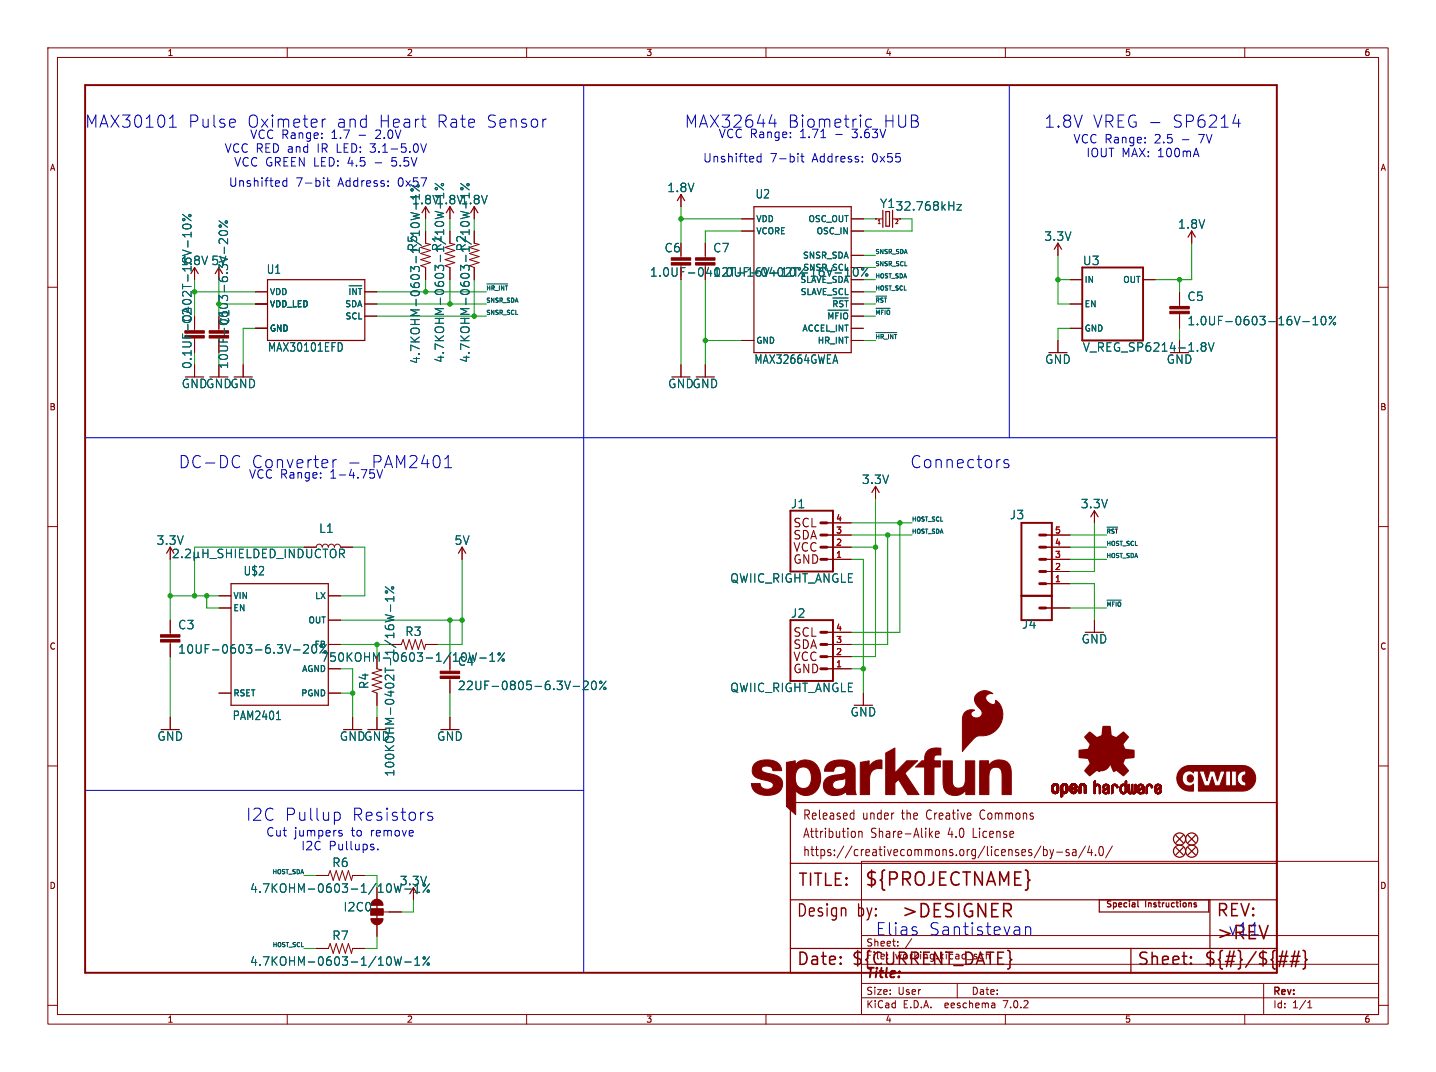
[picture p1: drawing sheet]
<svg xmlns="http://www.w3.org/2000/svg" width="300mm" height="224mm" viewBox="0 0 300 224" stroke-linecap="round" stroke-linejoin="round" font-family="sans-serif">
<defs><g id="words">
<g font-size="3.8" fill="#840000">
<text x="180.6" y="185.4">${PROJECTNAME}</text>
<text x="188.2" y="192">&gt;DESIGNER</text>
</g>
<text font-size="3.8" fill="#0000c2" x="254" y="196.6">&gt;REV</text>
<g font-size="3.5" fill="#0000c2">
<text x="17.8" y="26.9">MAX30101</text>
<text x="39.2" y="26.9">Pulse</text>
<text x="51.4" y="26.9">Oximeter</text>
<text x="69.9" y="26.9">and</text>
<text x="78.6" y="26.9">Heart</text>
<text x="90.6" y="26.9">Rate</text>
<text x="100.8" y="26.9">Sensor</text>
<text x="143" y="26.9">MAX32644</text>
<text x="164.4" y="26.9">Biometric</text>
<text x="184.3" y="26.9">HUB</text>
<text x="218.1" y="26.9">1.8V</text>
<text x="228.2" y="26.9">VREG -</text>
<text x="244.5" y="26.9">SP6214</text>
<text x="37.3" y="98">DC-DC</text>
<text x="52.4" y="98">Converter</text>
<text x="77.2" y="98">PAM2401</text>
<text x="190.1" y="98">Connectors</text>
<text x="51.4" y="171.6">I2C Pullup</text>
<text x="73.3" y="171.6">Resistors</text>
<text x="182.9" y="195.6">Elias</text>
<text x="193.9" y="195.6">Santistevan</text>
<text x="256.5" y="195.6">v11</text>
</g>
<g font-size="3.5" fill="#840000">
<text x="166.6" y="185.4">TITLE:</text>
<text x="166.4" y="191.8">Design</text>
<text x="179" y="191.8">by:</text>
<text x="254" y="191.8">REV:</text>
<text x="166.4" y="201.9">Date:</text>
<text x="177.8" y="201.9">${CURRENT_DATE}</text>
<text x="237.5" y="201.9">Sheet:</text>
<text x="251.5" y="201.9">${#}/${##}</text>
</g>
<text font-size="2.8" fill="#840000" x="180.9" y="204.7">Title:</text>
<g font-size="2.7" fill="#840000">
<text x="167.6" y="171.5">Released</text>
<text x="180.1" y="171.5">under</text>
<text x="188.4" y="171.5">the</text>
<text x="193.7" y="171.5">Creative</text>
<text x="205" y="171.5">Commons</text>
<text x="167.6" y="175.3">Attribution</text>
<text x="167.6" y="179.1">https://creativecommons.org/licenses/by-sa/4.0/</text>
<text x="181.8" y="175.3">Share-Alike</text>
<text x="198" y="175.3">4.0</text>
<text x="203.4" y="175.3">License</text>
</g>
<g font-size="2.5" fill="#0000c2">
<text x="52.2" y="29.2">VCC Range:</text>
<text x="69" y="29.2">1.7</text>
<text x="78.2" y="29.2">2.0V</text>
<text x="150.1" y="29">VCC Range:</text>
<text x="166.9" y="29">1.71</text>
<text x="177.8" y="29">3.63V</text>
<text x="46.9" y="32.1">VCC RED and</text>
<text x="48.9" y="34.9">VCC GREEN LED: 4.5</text>
<text x="66.1" y="32.1">IR LED: 3.1-5.0V</text>
<text x="81.6" y="34.9">5.5V</text>
<text x="146.8" y="34.1">Unshifted</text>
<text x="160.8" y="34.1">7-bit</text>
<text x="169.5" y="34.1">Address:</text>
<text x="182" y="34.1">0x55</text>
<text x="224.2" y="30.1">VCC Range:</text>
<text x="226.9" y="33">IOUT MAX: 100mA</text>
<text x="241" y="30.1">2.5</text>
<text x="250.2" y="30.1">7V</text>
<text x="47.8" y="39.2">Unshifted</text>
<text x="61.7" y="39.2">7-bit</text>
<text x="70.4" y="39.2">Address:</text>
<text x="52" y="100.1">VCC Range:</text>
<text x="68.8" y="100.1">1-4.75V</text>
<text x="55.6" y="174.9">Cut</text>
<text x="61.4" y="174.9">jumpers</text>
<text x="62.9" y="177.8">I2C</text>
<text x="68.6" y="177.8">Pullups.</text>
<text x="73.2" y="174.9">to</text>
<text x="77.2" y="174.9">remove</text>
</g>
<g font-size="2.5" fill="#006464">
<text x="82.9" y="39.2">0x57</text>
<text x="139.3" y="40.3">1.8V</text>
<text x="157.8" y="41.6">U2</text>
<text x="86" y="42.8">1.8V1.8V1.8V</text>
<text x="183.8" y="43.6">Y1</text>
<text x="187" y="44.2">32.768kHz</text>
<text x="246" y="47.9">1.8V</text>
<text x="87.3" y="52.5" transform="rotate(-90 87.3 52.5)">R5</text>
<text x="92.4" y="52.5" transform="rotate(-90 92.4 52.5)">R1</text>
<text x="97.4" y="52.5" transform="rotate(-90 97.4 52.5)">R2</text>
<text x="148.9" y="52.9">C7</text>
<text x="218.1" y="50.5">3.3V</text>
<text x="37.7" y="55.5">1.8V 5V</text>
<text x="55.7" y="57.4">U1</text>
<text x="148.9" y="58">1.0UF-0402T-16V-10%</text>
<text x="226.1" y="55.5">U3</text>
<text x="248" y="63">C5</text>
<text x="40.2" y="67.7" transform="rotate(-90 40.2 67.7)">C2</text>
<text x="248" y="68.1">1.0UF-0603-16V-10%</text>
<text x="55.9" y="73.6">MAX30101EFD</text>
<text x="87.8" y="76.1" transform="rotate(-90 87.8 76.1)">4.7KOHM-0603-1/10W-1%</text>
<text x="92.9" y="75.8" transform="rotate(-90 92.9 75.8)">4.7KOHM-0603-1/10W-1%</text>
<text x="157.5" y="76.2">MAX32664GWEA</text>
<text x="218.3" y="76.2">GND</text>
<text x="226.1" y="73.6">V_REG_SP6214-1.8V</text>
<text x="243.7" y="76.2">GND</text>
<text x="37.9" y="81.2">GNDGNDGND</text>
<text x="139.5" y="81.2">GNDGND</text>
<text x="180" y="101.3">3.3V</text>
<text x="165.2" y="106.3">J1</text>
<text x="225.7" y="106.3">3.3V</text>
<text x="32.7" y="114">3.3V</text>
<text x="66.6" y="111.5">L1</text>
<text x="94.9" y="114">5V</text>
<text x="210.9" y="108.6">J3</text>
<text x="50.8" y="120.4">U$2</text>
<text x="152.5" y="121.9">QWIIC_RIGHT_ANGLE</text>
<text x="37.2" y="131.6">C3</text>
<text x="165.2" y="129.2">J2</text>
<text x="213.4" y="131.5">J4</text>
<text x="37.2" y="136.7">10UF-0603-6.3V-20%</text>
<text x="84.6" y="133">R3</text>
<text x="225.9" y="134.6">GND</text>
<text x="67" y="138.4">750KOHM-0603-1/10W-1%</text>
<text x="77.1" y="144" transform="rotate(-90 77.1 144)">R4</text>
<text x="95.6" y="139.2">C4</text>
<text x="95.6" y="144.3">22UF-0805-6.3V-20%</text>
<text x="152.5" y="144.7">QWIIC_RIGHT_ANGLE</text>
<text x="177.6" y="149.8">GND</text>
<text x="32.8" y="154.9">GND</text>
<text x="48.6" y="150.6">PAM2401</text>
<text x="70.9" y="154.9">GNDGND</text>
<text x="91.3" y="154.9">GND</text>
<text x="82.5" y="162.3" transform="rotate(-90 82.5 162.3)">100KOHM-0402T-1/16W-1%</text>
<text x="69.4" y="181.3">R6</text>
<text x="83.5" y="185.1">3.3V</text>
<text x="52.2" y="186.7">4.7KOHM-0603-1/10W-1%</text>
<text x="71.7" y="190.5">I2C0</text>
<text x="69.4" y="196.5">R7</text>
<text x="52.2" y="201.9">4.7KOHM-0603-1/10W-1%</text>
</g>
<g font-size="2.5" fill="#840000">
<text x="138.8" y="52.9">C6</text>
<text x="135.7" y="58">1.0UF-0402T-16V-10%</text>
<text x="48" y="68" transform="rotate(-90 48 68)">C1</text>
<text x="40.2" y="77.1" transform="rotate(-90 40.2 77.1)">0.1UF-0402T-16V-10%</text>
<text x="98.3" y="75.8" transform="rotate(-90 98.3 75.8)">4.7KOHM-0603-1/10W-1%</text>
<text x="165.6" y="110.4">SCL</text>
<text x="165.6" y="112.9">SDA</text>
<text x="165.6" y="118">GND</text>
<text x="165.6" y="115.5">VCC</text>
<text x="165.6" y="133.2">SCL</text>
<text x="165.6" y="135.8">SDA</text>
<text x="165.6" y="140.9">GND</text>
<text x="165.6" y="138.3">VCC</text>
</g>
<text font-size="2.5" fill="#009600" x="47.8" y="77.1" transform="rotate(-90 47.8 77.1)">10UF-0603-6.3V-20%</text>
<g font-size="2.1" fill="#840000">
<text x="180.9" y="197.9">Sheet:</text>
<text x="189.1" y="197.9">/</text>
<text x="180.9" y="200.6">File:</text>
<text x="187" y="200.6">working.kicad_sch</text>
<text x="180.9" y="208">Size:</text>
<text x="187.5" y="208">User</text>
<text x="202.9" y="208">Date:</text>
<text x="265.9" y="208.2">Rev:</text>
<text x="180.9" y="210.8">KiCad</text>
<text x="188.6" y="210.8">E.D.A.</text>
<text x="197.3" y="210.8">eeschema</text>
<text x="209.6" y="210.8">7.0.2</text>
<text x="265.9" y="210.8">Id:</text>
<text x="270" y="210.8">1/1</text>
</g>
<g font-size="1.8" fill="#840000">
<text x="35" y="11.8">1</text>
<text x="85" y="11.8">2</text>
<text x="135" y="11.8">3</text>
<text x="185" y="11.8">4</text>
<text x="235" y="11.8">5</text>
<text x="285" y="11.8">6</text>
<text x="10.4" y="35.8">A</text>
<text x="288.3" y="35.8">A</text>
<text x="10.3" y="85.8">B</text>
<text x="288.2" y="85.8">B</text>
<text x="10.3" y="135.8">C</text>
<text x="288.2" y="135.8">C</text>
<text x="10.3" y="185.8">D</text>
<text x="288.2" y="185.8">D</text>
<text x="230.9" y="189.8">Special</text>
<text x="239.2" y="189.8">Instructions</text>
<text x="35" y="213.8">1</text>
<text x="85" y="213.8">2</text>
<text x="135" y="213.8">3</text>
<text x="185" y="213.8">4</text>
<text x="235" y="213.8">5</text>
<text x="285" y="213.8">6</text>
</g>
<g font-size="1.8" fill="#006464">
<text x="158" y="46.5">VDD</text>
<text x="168.8" y="46.5">OSC_OUT</text>
<text x="158" y="49.1">VCORE</text>
<text x="170.5" y="49.1">OSC_IN</text>
<text x="167.1" y="59.2">SLAVE_SDA</text>
<text x="167.6" y="54.2">SNSR_SDA</text>
<text x="167.7" y="56.7">SNSR_SCL</text>
<text x="226.6" y="59.2">IN</text>
<text x="234.5" y="59.2">OUT</text>
<text x="56.4" y="64.3">VDD_LED</text>
<text x="56.4" y="61.8">VDD</text>
<text x="72" y="64.3">SDA</text>
<text x="167.1" y="61.8">SLAVE_SCL</text>
<text x="173.7" y="64.9">~{RST}</text>
<text x="226.6" y="64.3">EN</text>
<text x="56.4" y="69.4">GND</text>
<text x="72.1" y="66.9">SCL</text>
<text x="158" y="71.9">GND</text>
<text x="167.5" y="69.4">ACCEL_INT</text>
<text x="170.7" y="71.9">HR_INT</text>
<text x="172.7" y="67.5">~{MFIO}</text>
<text x="226.6" y="69.4">GND</text>
<text x="48.8" y="125.3">VIN</text>
<text x="65.7" y="125.3">LX</text>
<text x="48.8" y="127.8">EN</text>
<text x="64.3" y="130.4">OUT</text>
<text x="65.6" y="135.4">FB</text>
<text x="63" y="140.5">AGND</text>
<text x="48.8" y="145.6">RSET</text>
<text x="62.8" y="145.6">PGND</text>
</g>
<g font-size="1.8" fill="#a90000">
<text x="174.6" y="111.5">3</text>
<text x="174.6" y="109">4</text>
<text x="220.3" y="111.5">5</text>
<text x="174.6" y="116.6">1</text>
<text x="174.6" y="114">2</text>
<text x="220.3" y="119.1">2</text>
<text x="220.3" y="116.6">3</text>
<text x="220.3" y="114">4</text>
<text x="220.3" y="121.7">1</text>
<text x="174.6" y="131.8">4</text>
<text x="174.6" y="136.9">2</text>
<text x="174.6" y="134.4">3</text>
<text x="174.6" y="139.4">1</text>
</g>
<g font-size="1.2" fill="#840000">
<text x="183.2" y="46.9">1</text>
<text x="186.9" y="46.9">2</text>
</g>
<g font-size="1.2" fill="#0f0f0f">
<text x="182.9" y="53.1">SNSR_SDA</text>
<text x="182.9" y="55.6">SNSR_SCL</text>
<text x="182.9" y="58.2">HOST_SDA</text>
<text x="101.6" y="65.8">SNSR_SCL</text>
<text x="101.6" y="60.7">~{HR_INT}</text>
<text x="101.6" y="63.3">SNSR_SDA</text>
<text x="182.9" y="60.7">HOST_SCL</text>
<text x="182.9" y="63.3">~{RST}</text>
<text x="182.9" y="65.8">~{MFIO}</text>
<text x="182.9" y="70.9">~{HR_INT}</text>
<text x="190.5" y="111.5">HOST_SDA</text>
<text x="190.5" y="109">HOST_SCL</text>
<text x="231.1" y="111.5">~{RST}</text>
<text x="231.1" y="114.1">HOST_SCL</text>
<text x="231.1" y="116.6">HOST_SDA</text>
<text x="231.1" y="126.8">~{MFIO}</text>
<text x="56.7" y="182.6">HOST_SDA</text>
<text x="56.8" y="197.9">HOST_SCL</text>
</g>
</g></defs>
<g fill="none" stroke="#840000" stroke-width=".21">
<path d="M10 10h279.9v203.9h-279.9zM12 12h275.9v199.9h-275.9zM60 10v2M110 10v2M160 10v2M210 10v2M260 10v2M10 60h2M88.9 43.2v2.5M88.9 48.3v2.5l1 .3-2 .6 2 .6-2 .7 2 .6-2 .6 2 .7-2 .6 1 .4v2.5M94 48.3v2.5l1 .3-2 .6 2 .6-2 .7 2 .6-2 .6 2 .7-2 .6 1 .4v2.5M94 43.2v2.5"/>
<path d="M99.1 50.8l1 .3-2.1 .6 2.1 .6-2.1 .7 2.1 .6-2.1 .6 2.1 .7-2.1 .6M99.1 43.2v2.5M142.2 40.6v2.6M142.2 53.3v.5M147.3 50.8v3M154.9 45.7h2.6M154.9 48.3h2.6M177.8 58.4h2.5M177.8 45.7h2.5M177.8 53.3h2.5M177.8 48.3h2.5M177.8 55.9h2.5"/>
<path d="M182.9 45.7h1.5M186.4 45.7h1.6M188 45.7h.1M221 50.8v2.5M223.5 58.4h2.6M238.8 58.4h2.5M248.9 48.3v2.5M287.9 60h2M40.6 76.2v2.5M45.7 76.2v2.5M50.8 76.2v2.5M53.3 63.5h2.6"/>
<path d="M53.3 61h2.6M53.3 68.6h2.6M76.2 63.5h2.5M76.2 61h2.5M76.2 66h2.5M142.2 76.2v2.5M147.3 76.2v2.5M154.9 71.1h2.6M177.8 63.5h2.5M177.8 61h2.5M177.8 68.6h2.5M177.8 66h2.5"/>
<path d="M177.8 71.1h2.5M221 71.1v2.6M223.5 63.5h2.6M223.5 68.6h2.6M246.4 61v3M246.4 65.5v3.1M10 110h2M35.6 114.3v2.5M63.5 114.3h2.5l.2-.4 .5-.2 .4 .2 .2 .4 .2-.4 .4-.2 .5 .2 .2 .4 .2-.4 .4-.2 .5 .2 .1 .4 .2-.4 .5-.2 .4 .2 .2 .4h2.6M96.5 114.3v2.5M172.7 114.3h5.1M172.7 116.8h5.1"/>
<path d="M172.7 111.8h5.1M172.7 109.2h5.1M182.9 101.6v2.5M218.4 114.3h5.1M218.4 119.4h5.1M218.4 116.8h5.1M218.4 111.8h5.1M228.6 106.7v2.5M287.9 110h2M35.6 129.5v3.1M35.6 134.1v3.1M45.7 127h2.6"/>
<path d="M45.7 124.5h2.6M68.6 134.6h2.5M68.6 124.5h2.5M68.6 139.7h2.5M68.6 129.5h2.5M78.7 137.2v2.5l1.1 .3-2.1 .6 2.1 .6-2.1 .7 2.1 .6-2.1 .6 2.1 .7-2.1 .6 1 .4v2.5M81.3 134.6h2.5l.4-1 .6 2 .7-2 .6 2 .6-2 .7 2 .6-2 .6 2 .3-1h2.5M94 137.2v3M172.7 134.6h5.1M172.7 139.7h5.1M172.7 137.2h5.1M172.7 132.1h5.1"/>
<path d="M218.4 127h5.1M218.4 121.9h5.1M228.6 129.5v2.6M10 160h2M35.6 149.9v2.5M45.7 144.8h2.6M68.6 144.8h2.5M73.7 149.9v2.5M78.7 149.9v2.5M94 141.7v3.1M94 149.9v2.5M180.3 144.8v2.5"/>
<path d="M287.9 160h2M177.9 169.8l.5 .1M178.4 169.2v1.9M178.4 171l-.5 .1M179.4 173.6v1.3M179.4 173.8l.2-.2 .4 .1 .1 1.2M179.9 179.9h108v32h-108zM194.3 174.2l.5 .7M194.8 173.6l-.7 .8M195.4 174.3l.8-.2-.1-.4-.5-.1-.2 .3 .1 .9h.6M217.4 176.7l-1.4 2.5M218 176.8v1.9"/>
<path d="M218 177.5h.4l.4 .3-.2 .8h-.6M219.3 177.5l.4 1.2M219.7 178.7l-.2 .5-.2 .2M220.1 177.5l-.4 1.2M220.7 178h1.3M223.3 177.5h-.4l-.2 .2v.3l.6 .2v.4h-.6M224.1 177.5h.6l.1 1.2M224.8 177.9l-.6 .1a.4 .4 0 0 0-.2 .4 .4 .4 0 0 0 .2 .3l.6-.1M226.7 176.7l-1.4 2.5M227.6 176.7l-.4 1.4h1M228 177.5v1.2M228.8 178.6v.1"/>
<path d="M229.8 176.9l.3-.1a1.34 1.34 0 0 1 0 1.9h-.2a1.44 1.44 0 0 1-.1-1.8zM232.3 176.7l-1.4 2.5M66 198.1h2.6l.4-1 .6 2 .6-2 .7 2 .6-2 .6 2 .7-2 .6 2 .3-1h2.5M66 182.9h2.6l.4-1 .6 2 .6-2 .7 2 .6-2 .6 2 .7-2 .6 2 .3-1h2.5M77.5 189.9h2.5v1.2h-2.5M78.7 185.4v2.6M78.7 193v2.6M80 190.5h3.8M86.4 185.4v2.6M179.9 195.4h108M187.5 197.5v.1M10 210h2"/>
<path d="M60 211.9v2M110 211.9v2M160 211.9v2M179.9 208.4h108M179.9 205.4h108M179.9 201.4h108M199.9 205.4v3M207.6 209.5l.2 .2v.8M207.8 209.9h-.5M207.8 210.4l-.5 .1M210 211.9v2M260 211.9v2"/>
<path d="M263.9 205.4v6.5M273.2 210.5h.8M273.2 209.4l.4-.4v1.5M287.9 210h2"/>
</g>
<g fill="none" stroke="#006464" stroke-width=".21">
<path d="M90.9 38.3l1.8 1.4M96.2 38.3l1.8 1.4M38.1 44.8l1.8 1.3M38.3 47a.96 .96 0 0 1 1.6 .4 1.11 1.11 0 0 1-1.8 0zM39.2 50.3v1.3M39.9 48.5v1M39.9 49h-1.8l.5 .5M45.8 46.1l1.7 1.4M45.9 48.3a.96 .96 0 0 1 1.6 .5 1.11 1.11 0 0 1-1.7 0zM46.9 51.6v1.4M47.5 49.9v1.1l-1.2-1.1h-.4l-.1 .3 .1 .7M72.9 59.7h2.7"/>
<path d="M85.8 44.4l1.8 .4-1.3 .4 1.3 .3-1.8 .4M90.9 44.2l1.8 .4-1.3 .3 1.3 .4-1.8 .4M96.2 44.2l1.8 .4-1.3 .3 1.3 .4-1.8 .4M177.1 55.9v1.8M178.4 56.1l.3-.2a.97 .97 0 0 1 .7 .8 .97 .97 0 0 1-.4 .9l-.2 .1a.96 .96 0 0 1-.4-1.6zM181.3 55.9l-1.4 1.8M199.9 42.7h.9l-.9 1.2h.9M71.2 71.7l.3 .6-.1 .6-.2 .4M73.1 60.3v1.2M74.4 60.3v1.2l-.7-1.2v1.2M74.8 60.3h.8M75.2 60.3v1.2"/>
<path d="M172.9 64.8h4.3M173.1 66.6v-1.2l.4 .9 .5-.9v1.2M174 62.2h3.2M174.6 65.4v1.2M174.9 63.1l-.3-.3h-.5v1.3M175.7 65.4v1.2M176.1 62.9l-.5-.1-.2 .3M176.4 62.8h.8M176.8 62.8v1.3M251.2 71.6h.4l.3 .3-.3 .4M251.2 72.3h.4M251.6 72.3l.2 .2 .1 .5-.3 .4h-.4"/>
<path d="M252.4 71.6l.6 1.8 .6-1.8M272.1 67.2h1.4M274.3 67.9h1M274.3 66.6l.5-.5v1.8M276.2 66.2l.2-.1a.97 .97 0 0 1 .7 .7 .97 .97 0 0 1-.4 1l-.2 .1a.97 .97 0 0 1-.7-.8 .97 .97 0 0 1 .4-.9zM279 66.1l-1.4 1.8M36.3 114.8l-.1 .1M37.1 114.8l.1 .3v.4l-1.1 1h1.1M38 116.3v.2M38.8 114.9l.6-.2 .3 .2 .1 .3-1.1 1.3h1.1M40.5 116.2l.3 .3h.3l.3-.3M40.5 115.3v1.8"/>
<path d="M41.4 116.2l.2 .3M41.4 115.3v.9M42.4 114.7v1.8M42.4 115.6h1M43.4 114.7v1.8M43.8 116.7h1.4M46.6 114.8l-.7-.1-.4 .4 .2 .4 .8 .3v.5l-.3 .2-.7-.1M47.3 115.6h1M47.3 114.7v1.8M48.3 114.7v1.8M49.2 114.7v1.8M50 115.6h.6"/>
<path d="M50.9 114.7h-.9v1.8h.9M51.6 114.7v1.8h.9M53.1 114.7a.9 .9 0 0 1 1 .9 .9 .9 0 0 1-1 .9zM54.8 115.6h.6M55.7 114.7h-.9v1.8h.9M56.5 114.7a.9 .9 0 0 1 1 .9 .9 .9 0 0 1-1 .9zM57.8 116.7h1.4M59.6 114.7v1.8M61.5 114.7v1.8l-1.1-1.8v1.8M62.3 114.7a.9 .9 0 0 1 1 .9 .9 .9 0 0 1-1 .9zM64.1 114.7v1.5l.3 .3 .5-.1 .2-.2v-1.5M67 114.9a.71 .71 0 0 0-.9 0 .71 .71 0 0 0-.2 .8 .67 .67 0 0 0 .3 .7 .67 .67 0 0 0 .8-.1"/>
<path d="M67.5 114.7h1M68 114.7v1.8M69.1 115a.6 .6 0 0 1 .7-.3 .6 .6 0 0 1 .4 .6v.6a.59 .59 0 0 1-.6 .6 .59 .59 0 0 1-.6-.6zM70.9 115.6h.9l.2-.3-.1-.4-.3-.2h-.7v1.8M71.4 115.6l.6 .9M61.3 135.8h1.4M63.4 134.8l.7-.1 .3 .1v.4l-1.1 1.2h1.1M65.1 135.8l.2 .5 .2 .1 .5-.1 .1-.5M68.2 134.7l-1.4 1.7M80.5 128.4l1.8 .4-1.3 .4 1.3 .3-1.8 .4M80.5 122.6l1.8 1.3M81.6 126.4v1.3"/>
<path d="M82.3 124.6v1M82.3 125.1h-1.8l.5 .5M98 136.4l.4 1.7M99.5 136.4l-.4 1.7M100.2 137.5h1.4M102.3 138.1h1M102.3 136.9l.5-.5v1.7M105.4 136.4l-1.4 1.7M57.7 150.3h.9M119.7 143.4h1.4M121.9 142.4l.6-.1 .3 .1 .1 .4-1.1 1.3h1.1M123.7 142.4l.3-.1a.97 .97 0 0 1 .7 .7 .97 .97 0 0 1-.4 1l-.2 .1a.96 .96 0 0 1-.4-1.7z"/>
<path d="M126.6 142.3l-1.4 1.8M82.3 199.9l.5 1.7 .3-1.2 .3 1.2 .5-1.7M82.3 184.6l.5 1.8 .3-1.3 .3 1.3 .5-1.8M86.7 186.4h1M87.2 184.6v1.8M89.7 199.9l-1.4 1.7M89.7 184.6l-1.4 1.8M84.5 201h1.4M86.7 201.6h1M86.7 200.4l.5-.5v1.7"/>
<circle cx="91.2" cy="39.4" r=".25"/>
<circle cx="92.4" cy="38.6" r=".25"/>
<circle cx="96.5" cy="39.4" r=".25"/>
<circle cx="97.8" cy="38.6" r=".25"/>
<circle cx="38.4" cy="45.9" r=".25"/>
<circle cx="39.7" cy="45" r=".25"/>
<circle cx="46" cy="47.2" r=".25"/>
<circle cx="47.3" cy="46.4" r=".25"/>
<circle cx="180.2" cy="56.2" r=".25"/>
<circle cx="181" cy="57.4" r=".25"/>
<circle cx="277.9" cy="66.3" r=".25"/>
<circle cx="278.7" cy="67.6" r=".25"/>
<circle cx="80.7" cy="123.7" r=".25"/>
<circle cx="82" cy="122.8" r=".25"/>
<circle cx="104.3" cy="136.6" r=".25"/>
<circle cx="105.1" cy="137.9" r=".25"/>
<circle cx="125.5" cy="142.5" r=".25"/>
<circle cx="126.3" cy="143.8" r=".25"/>
<circle cx="89.5" cy="186.1" r=".25"/>
<circle cx="88.6" cy="200.1" r=".25"/>
<circle cx="89.5" cy="201.4" r=".25"/>
</g>
<g fill="none" stroke="#840000" stroke-width=".25">
<path d="M40.6 55.9l.8 1.3M45.7 55.9l-.7 1.3M55.9 58.4h20.3v12.7h-20.3zM88.1 44.5l.8-1.3 .8 1.3M93.2 44.5l.8-1.3 .7 1.3M98.3 44.5l.8-1.3 .7 1.3M141.5 41.9l.7-1.3 .8 1.3M157.5 43.2h20.3v30.5h-20.3zM184.4 43.9v3.6M185 44.2v3h.8v-3M186.4 43.9v3.6M220.2 52.1l.8-1.3 .7 1.3"/>
<path d="M248.2 49.5l.7-1.2 .8 1.2M34.8 115.6l.8-1.3 .7 1.3M95.8 115.6l.7-1.3 .8 1.3M182.1 102.9l.8-1.3 .7 1.3M227.8 108l.8-1.3 .8 1.3M48.3 121.9h20.3v25.4h-20.3zM245.6 174.5l1.5 1.5M245.6 177l1.5 1.6M247.1 174.5l-1.5 1.5M247.1 177l-1.5 1.6M248.2 177l1.5 1.6M248.2 174.5l1.5 1.5"/>
<path d="M249.7 177l-1.5 1.6M249.7 174.5l-1.5 1.5M78.7 188.7v3.8M85.6 186.7l.8-1.3 .7 1.3M165.1 198.1h101.6v-30.5h-101.6v35.6h101.6M165.1 180.3h101.6M165.1 188h101.6M229.6 188v2.5h22.9v-2.5M236.2 198.1v5.1M237.7 188.2v1.1l.1 .1M249.8 189l.1 .2-.1 .2M249.8 188.6l.1 .1"/>
<path d="M252.7 188v10.1"/>
<circle cx="246.4" cy="175.3" r="1.27"/>
<circle cx="246.4" cy="177.8" r="1.27"/>
<circle cx="248.9" cy="177.8" r="1.27"/>
<circle cx="248.9" cy="175.3" r="1.27"/>
</g>
<g fill="#840000" stroke="#840000" stroke-width=".21">
<path d="M33.5 133.6h4.1v.5h-4.1z"/>
<path d="M33.5 132.6h4.1v.5h-4.1z"/>
<path d="M140.2 54.9h4.1v.5h-4.1z"/>
<path d="M140.2 53.8h4.1v.6h-4.1z"/>
<path d="M169.5 162.5h1.9v.7l-.4 1.3-1.7-.8z"/>
<path d="M185 157.3l1.9-1.1v5.3l2.5-2.6h2.3l-2.7 2.6 3 4.5h-2.4l-1.9-3.2-.8 .8v2.4h-1.9z"/>
<path d="M174.4 161.9l1.2-.1 .3 1-1.2 .2z"/>
<path d="M179.7 159.3l1.9-.4v1.3a2.32 2.32 0 0 1 2.6-1.4v1.8a2.07 2.07 0 0 0-2.6 2.6v2.8h-1.9z"/>
<path d="M197 158.9h1.9v2a7.8 7.8 0 0 0 .3 3.3 1.42 1.42 0 0 0 1.6 .3 1.42 1.42 0 0 0 .8-1.4l.1-4.2h1.9v7.1h-1.2a.52 .52 0 0 1-.6-.1 .52 .52 0 0 1-.1-.7v-.2a2.67 2.67 0 0 1-4.4-.1l-.3-1.6z"/>
<path d="M204.7 158.9h1.1a.51 .51 0 0 1 .7 .1 .51 .51 0 0 1 0 .7v.2a2.66 2.66 0 0 1 4.5 0l.2 1.1v5h-1.9v-2a7.8 7.8 0 0 0-.3-3.3 1.42 1.42 0 0 0-1.6-.3 1.42 1.42 0 0 0-.8 1.4v4.2h-2z"/>
<path d="M164.3 159.3l1.8-.4v.9a2.87 2.87 0 0 1 3-1 2.87 2.87 0 0 1 2.1 2.3l.2 1.4h-1.9a1.86 1.86 0 0 0-2.1-2.2 2.36 2.36 0 0 0-1.2 3 1.6 1.6 0 0 0 1.4 1.4 1.6 1.6 0 0 0 1.7-1l1.7 .8a2.8 2.8 0 0 1-4.8 .6v5.1l-1.9-1.7z"/>
<path d="M157.7 159.5a4.4 4.4 0 0 1 4.9 0l.6 .9 .1 .6h-1.9a1.44 1.44 0 0 0-2.1-.8l-.2 .3a.89 .89 0 0 0 1 1 6.2 6.2 0 0 1 3 1.1 2.22 2.22 0 0 1-1.7 3.4 4 4 0 0 1-4.1-1.1l-.4-1.2h1.9a1.51 1.51 0 0 0 1.2 1.1 1.51 1.51 0 0 0 1.5-.6v-.4a4.1 4.1 0 0 0-2.6-1 1.9 1.9 0 0 1-1.7-1.3 1.9 1.9 0 0 1 .5-2z"/>
<path d="M193.7 156.8a4.3 4.3 0 0 1 2.8-.5l-.1 1.4a.96 .96 0 0 0-1.3 .9v.3h1.3v1.3h-1.3v5.8h-2v-5.8h-1.9l.9-.8a.98 .98 0 0 1 1-.5v-.3a2.66 2.66 0 0 1 .6-1.8z"/>
<path d="M172.9 159.6a4.8 4.8 0 0 1 5.3-.1 5.3 5.3 0 0 1 .4 3.1v2.3l.3 1.1h-1.4a.56 .56 0 0 1-.6-.1 .56 .56 0 0 1-.1-.6 3.3 3.3 0 0 1-4.4 .1 2.17 2.17 0 0 1-.1-2.4 2.17 2.17 0 0 1 2.1-1.1l.3 1.1a.95 .95 0 0 0-.8 1.1 .95 .95 0 0 0 1.2 .8 1.67 1.67 0 0 0 1.6-2.1v-.3l-.8 .3-.3-1a.9 .9 0 0 0 1-1 .9 .9 0 0 0-1.2-.8 1.1 1.1 0 0 0-1.3 1.1h-1.9l.2-.9z"/>
<path d="M43.7 70.1h4.1v.5h-4.1z"/>
<path d="M43.7 69.1h4.1v.5h-4.1z"/>
<path d="M244.3 65h4.1v.5h-4.1z"/>
<path d="M244.3 64h4.1v.5h-4.1z"/>
<path d="M77.8 188.2a1.27 1.27 0 0 1 1.4-.3 1.27 1.27 0 0 1 .8 1.2h-2.5z"/>
<path d="M77.5 189.9h2.5v1.2h-2.5z"/>
<path d="M78.7 191.9h1.3a1.27 1.27 0 0 1-1.3 1.3z"/>
<path d="M77.5 191.9h1.2v1.3a1.27 1.27 0 0 1-1.2-1.3z"/>
<path d="M145.3 54.9h4.1v.5h-4.1z"/>
<path d="M145.3 53.8h4.1v.6h-4.1z"/>
<path d="M219.7 165.1h.4z"/>
<path d="M219.7 165l.4 .1z"/>
<path d="M219.7 165h.4z"/>
<path d="M219.7 164.9l.4 .1z"/>
<path d="M219.7 164.9h.4z"/>
<path d="M219.7 164.8l.4 .1z"/>
<path d="M219.7 164.8h.4z"/>
<path d="M219.7 164.7l.4 .1z"/>
<path d="M219.7 164.7h.4z"/>
<path d="M219.7 164.6l.4 .1z"/>
<path d="M219.7 164.6h.4z"/>
<path d="M219.7 164.5l.4 .1z"/>
<path d="M219.7 164.5h.4z"/>
<path d="M219.7 164.4l.4 .1z"/>
<path d="M219.7 164.4h.4z"/>
<path d="M219.7 164.3l.4 .1z"/>
<path d="M219.7 165.2h.4z"/>
<path d="M219.7 165.1l.4 .1z"/>
<path d="M219.7 164.3h.4z"/>
<path d="M219.7 165.3h.5z"/>
<path d="M219.7 165.3h.4z"/>
<path d="M219.7 165.2l.4 .1z"/>
<path d="M219.7 164.2l.4 .1z"/>
<path d="M219.7 164.2h.4z"/>
<path d="M219.7 164.2h.5z"/>
<path d="M219.7 164.1l.5 .1z"/>
<path d="M219.7 164.1h.5z"/>
<path d="M219.7 165.4h.6z"/>
<path d="M219.7 165.3l.5 .1z"/>
<path d="M219.7 164.1h.6z"/>
<path d="M219.8 165.4h.5z"/>
<path d="M219.8 164.1h.5z"/>
<path d="M219.8 165.4h1.3z"/>
<path d="M219.8 165.4h.6z"/>
<path d="M219.8 164l1.2 .1z"/>
<path d="M219.8 165.4h1.2z"/>
<path d="M219.8 164h1.2z"/>
<path d="M219.8 165.5h1.2z"/>
<path d="M219.8 165.4l1.2 .1z"/>
<path d="M219.8 163.9l1.2 .1z"/>
<path d="M219.8 163.9h1.2z"/>
<path d="M219.9 165.5l1.1 .1z"/>
<path d="M219.9 165.6h1.1z"/>
<path d="M219.9 163.9h1.1z"/>
<path d="M219.9 165.6h1z"/>
<path d="M219.9 163.9h1z"/>
<path d="M219.9 163.8l1 .1z"/>
<path d="M219.9 163.8h1z"/>
<path d="M220 165.6l.9 .1z"/>
<path d="M220 163.8h.9z"/>
<path d="M220 165.7h.8z"/>
<path d="M220 163.8h.8z"/>
<path d="M220 163.7l.8 .1z"/>
<path d="M220.1 163.7h.7z"/>
<path d="M220.1 165.7h.7z"/>
<path d="M220.1 165.7h.6z"/>
<path d="M220.1 163.7h.6z"/>
<path d="M220.1 165.7l.6 .1z"/>
<path d="M220.2 163.7h.4z"/>
<path d="M220.2 165.8h.4z"/>
<path d="M220.3 163.7h.3z"/>
<path d="M220.3 165.8h.2z"/>
<path d="M220.3 163.7h.2z"/>
<path d="M220.5 164.1h.6z"/>
<path d="M220.5 165.4h.6z"/>
<path d="M220.6 165.4h.5z"/>
<path d="M220.6 164.1h.5z"/>
<path d="M220.6 165.3l.5 .1z"/>
<path d="M220.6 165.3h.5z"/>
<path d="M220.6 164.1l.5 .1z"/>
<path d="M220.7 165.3h.4z"/>
<path d="M220.7 164.2h.4z"/>
<path d="M220.7 165.2l.4 .1z"/>
<path d="M220.7 165.2h.4z"/>
<path d="M220.7 164.3h.4z"/>
<path d="M220.7 164.2l.4 .1z"/>
<path d="M220.7 165.1l.4 .1z"/>
<path d="M220.7 165.1h.4z"/>
<path d="M220.7 165l.4 .1z"/>
<path d="M220.7 165h.4z"/>
<path d="M220.7 164.9l.4 .1z"/>
<path d="M220.7 164.9h.4z"/>
<path d="M220.7 164.8l.4 .1z"/>
<path d="M220.7 164.8h.4z"/>
<path d="M220.7 164.7l.4 .1z"/>
<path d="M220.7 164.7h.4z"/>
<path d="M220.7 164.6l.4 .1z"/>
<path d="M220.7 164.6h.4z"/>
<path d="M220.7 164.5l.4 .1z"/>
<path d="M220.7 164.5h.4z"/>
<path d="M220.7 164.4l.4 .1z"/>
<path d="M220.7 164.4h.4z"/>
<path d="M220.7 164.3l.4 .1z"/>
<path d="M221.6 166.4h.2z"/>
<path d="M221.6 166.4h.3z"/>
<path d="M221.6 166.4h.4z"/>
<path d="M221.6 166.3l.4 .1z"/>
<path d="M221.6 166.3h.4z"/>
<path d="M221.6 166.2l.4 .1z"/>
<path d="M221.6 166.2h.4z"/>
<path d="M221.6 166.1l.4 .1z"/>
<path d="M221.6 166.1h.4z"/>
<path d="M221.6 166l.4 .1z"/>
<path d="M221.6 166h.4z"/>
<path d="M221.6 165.9l.4 .1z"/>
<path d="M221.6 165.9h.4z"/>
<path d="M221.6 165.8l.4 .1z"/>
<path d="M221.6 165.8h.4z"/>
<path d="M221.6 165.7l.4 .1z"/>
<path d="M221.6 165.7h1z"/>
<path d="M221.6 165.7h1.1z"/>
<path d="M221.6 165.7h1.2z"/>
<path d="M221.6 165.6l1.2 .1z"/>
<path d="M221.6 165.6h1.2z"/>
<path d="M221.6 165.6h1.3z"/>
<path d="M221.6 165.5l1.3 .1z"/>
<path d="M221.6 165.5h1.3z"/>
<path d="M221.6 165.4l1.3 .1z"/>
<path d="M221.6 165.4h1.4z"/>
<path d="M221.6 165.4h.7z"/>
<path d="M221.6 165.4h.6z"/>
<path d="M221.6 165.3l.6 .1z"/>
<path d="M221.6 165.3h.5z"/>
<path d="M221.6 165.2l.5 .1z"/>
<path d="M221.6 165.2h.4z"/>
<path d="M221.6 165.1l.4 .1z"/>
<path d="M221.6 165.1h.4z"/>
<path d="M221.6 165l.4 .1z"/>
<path d="M221.6 165h.4z"/>
<path d="M221.6 164.9l.4 .1z"/>
<path d="M221.6 164.9h.4z"/>
<path d="M221.6 164.8l.4 .1z"/>
<path d="M221.6 164.8h.4z"/>
<path d="M221.6 164.7l.4 .1z"/>
<path d="M221.6 164.7h.4z"/>
<path d="M221.6 164.6l.4 .1z"/>
<path d="M221.6 164.6h.4z"/>
<path d="M221.6 164.5l.4 .1z"/>
<path d="M221.6 164.5h.4z"/>
<path d="M221.6 164.4l.4 .1z"/>
<path d="M221.6 164.4h.4z"/>
<path d="M221.6 164.3l.4 .1z"/>
<path d="M221.6 164.3h.4z"/>
<path d="M221.6 164.2l.4 .1z"/>
<path d="M221.6 166.5h.2z"/>
<path d="M221.6 166.4l.2 .1z"/>
<path d="M221.6 164.2h.4z"/>
<path d="M221.6 164.2h.5z"/>
<path d="M221.6 166.5h.1z"/>
<path d="M221.6 164.1l.5 .1z"/>
<path d="M221.6 164.1h.5z"/>
<path d="M221.6 164.1h.6z"/>
<path d="M221.7 164.1h.5z"/>
<path d="M221.7 164l1.3 .1z"/>
<path d="M221.7 164h1.3z"/>
<path d="M221.7 164h1.2z"/>
<path d="M221.7 163.9l1.2 .1z"/>
<path d="M221.7 163.9h1.2z"/>
<path d="M221.8 163.9h1.1z"/>
<path d="M221.8 163.9h1z"/>
<path d="M221.8 163.8l1 .1z"/>
<path d="M221.8 163.8h1z"/>
<path d="M221.9 163.8h.9z"/>
<path d="M221.9 163.8h.8z"/>
<path d="M222 163.8h.7z"/>
<path d="M222 163.7l.7 .1z"/>
<path d="M222 163.7h.7z"/>
<path d="M222 163.7h.6z"/>
<path d="M222.1 165.7l.5 .1z"/>
<path d="M222.1 163.7h.5z"/>
<path d="M222.1 165.8h.4z"/>
<path d="M222.1 163.7h.4z"/>
<path d="M222.2 165.8h.3z"/>
<path d="M222.2 163.7h.3z"/>
<path d="M222.2 163.7h.2z"/>
<path d="M222.2 165.8h.2z"/>
<path d="M222.4 164.1h.6z"/>
<path d="M222.4 165.4h.6z"/>
<path d="M222.5 165.4h.5z"/>
<path d="M222.5 164.1h.5z"/>
<path d="M222.5 165.3l.5 .1z"/>
<path d="M222.5 165.3h.5z"/>
<path d="M222.6 165.3h.4z"/>
<path d="M222.6 164.1l.4 .1z"/>
<path d="M222.6 164.2h.4z"/>
<path d="M222.6 165.2l.4 .1z"/>
<path d="M222.6 165.2h.4z"/>
<path d="M222.6 165.2h.5z"/>
<path d="M222.6 164.3h.5z"/>
<path d="M222.6 164.2l.4 .1z"/>
<path d="M222.7 165.2h.4z"/>
<path d="M222.7 164.3h.4z"/>
<path d="M222.7 165.1l.4 .1z"/>
<path d="M222.7 165.1h.4z"/>
<path d="M222.7 164.4h.4z"/>
<path d="M222.7 164.3l.4 .1z"/>
<path d="M222.7 165l.4 .1z"/>
<path d="M222.7 165h.4z"/>
<path d="M222.7 164.9l.4 .1z"/>
<path d="M222.7 164.9h.4z"/>
<path d="M222.7 164.8l.4 .1z"/>
<path d="M222.7 164.8h.4z"/>
<path d="M222.7 164.7l.4 .1z"/>
<path d="M222.7 164.7h.4z"/>
<path d="M222.7 164.6l.4 .1z"/>
<path d="M222.7 164.6h.4z"/>
<path d="M222.7 164.5l.4 .1z"/>
<path d="M222.7 164.5h.4z"/>
<path d="M222.7 164.4l.4 .1z"/>
<path d="M223.5 165.2h.4z"/>
<path d="M223.5 165.1l.4 .1z"/>
<path d="M223.5 165.1h.4z"/>
<path d="M223.5 165.1h.5z"/>
<path d="M223.5 165l.5 .1z"/>
<path d="M223.5 165h.5z"/>
<path d="M223.5 165h.6z"/>
<path d="M223.5 165h.7z"/>
<path d="M223.5 164.9l.7 .1z"/>
<path d="M223.5 164.9h.7z"/>
<path d="M223.5 164.9h.8z"/>
<path d="M223.5 164.9h.9z"/>
<path d="M223.5 164.8l.9 .1z"/>
<path d="M223.5 164.8h.9z"/>
<path d="M223.5 164.8h1z"/>
<path d="M223.5 164.8h1.1z"/>
<path d="M223.5 164.7l1.1 .1z"/>
<path d="M223.5 164.7h1.2z"/>
<path d="M223.5 164.7h1.3z"/>
<path d="M223.5 164.6l1.3 .1z"/>
<path d="M223.5 164.6h1.4z"/>
<path d="M223.5 164.6h.4z"/>
<path d="M223.5 164.5l.4 .1z"/>
<path d="M223.5 164.5h.4z"/>
<path d="M223.5 164.4l.4 .1z"/>
<path d="M223.5 164.4h.4z"/>
<path d="M223.5 164.3l.4 .1z"/>
<path d="M223.5 164.3h.4z"/>
<path d="M223.5 164.2l.4 .1z"/>
<path d="M223.5 165.3h.5z"/>
<path d="M223.5 165.2l.4 .1z"/>
<path d="M223.5 164.2h.4z"/>
<path d="M223.5 164.2h.5z"/>
<path d="M223.5 164.1l.5 .1z"/>
<path d="M223.5 164.1h.5z"/>
<path d="M223.6 165.3l.5 .1z"/>
<path d="M223.6 164.1h.4z"/>
<path d="M223.6 164.1h.5z"/>
<path d="M223.6 165.4h.5z"/>
<path d="M223.6 165.4h1.3z"/>
<path d="M223.6 165.4h.6z"/>
<path d="M223.6 164.1h.6z"/>
<path d="M223.6 164l1.3 .1z"/>
<path d="M223.6 164h1.3z"/>
<path d="M223.6 165.5h1.2z"/>
<path d="M223.6 165.4l1.2 .1z"/>
<path d="M223.6 164h1.2z"/>
<path d="M223.7 165.5h1.1z"/>
<path d="M223.7 164h1.1z"/>
<path d="M223.7 163.9l1.1 .1z"/>
<path d="M223.7 165.5l1.1 .1z"/>
<path d="M223.7 163.9h1.1z"/>
<path d="M223.7 165.6h1.1z"/>
<path d="M223.7 165.6h1z"/>
<path d="M223.7 163.9h1z"/>
<path d="M223.8 165.6h.9z"/>
<path d="M223.8 163.8l.9 .1z"/>
<path d="M223.8 163.8h.9z"/>
<path d="M223.8 165.6l.9 .1z"/>
<path d="M223.8 165.7h.9z"/>
<path d="M223.8 165.7h.8z"/>
<path d="M223.8 163.8h.8z"/>
<path d="M223.9 165.7h.7z"/>
<path d="M223.9 163.8h.7z"/>
<path d="M223.9 163.7l.7 .1z"/>
<path d="M223.9 163.7h.7z"/>
<path d="M223.9 163.7h.6z"/>
<path d="M223.9 165.7h.6z"/>
<path d="M224 163.7h.5z"/>
<path d="M224 165.7l.5 .1z"/>
<path d="M224 164.6h.9z"/>
<path d="M224 163.7h.4z"/>
<path d="M224 165.8h.4z"/>
<path d="M224.1 163.7h.3z"/>
<path d="M224.1 165.8h.3z"/>
<path d="M224.1 164.6h.8z"/>
<path d="M224.1 165.8h.2z"/>
<path d="M224.1 164.5l.8 .1z"/>
<path d="M224.1 163.7h.2z"/>
<path d="M224.1 164.5h.8z"/>
<path d="M224.2 164.5h.7z"/>
<path d="M224.3 164.5h.6z"/>
<path d="M224.3 164.1h.6z"/>
<path d="M224.3 165.4h.6z"/>
<path d="M224.4 165.4h.5z"/>
<path d="M224.4 164.4l.5 .1z"/>
<path d="M224.4 164.4h.5z"/>
<path d="M224.4 164.1h.5z"/>
<path d="M224.4 165.3l.5 .1z"/>
<path d="M224.4 165.3h.5z"/>
<path d="M224.5 165.3h.4z"/>
<path d="M224.5 164.1l.4 .1z"/>
<path d="M224.5 164.4h.4z"/>
<path d="M224.5 164.2h.4z"/>
<path d="M224.5 165.2l.4 .1z"/>
<path d="M224.5 165.2h.4z"/>
<path d="M224.5 164.3l.4 .1z"/>
<path d="M224.5 164.3h.4z"/>
<path d="M224.5 164.2l.4 .1z"/>
<path d="M224.6 165.2h.3z"/>
<path d="M224.6 165.1l.3 .1z"/>
<path d="M224.6 165.1h.3z"/>
<path d="M224.6 165l.3 .1z"/>
<path d="M224.6 165h.3z"/>
<path d="M224.7 165h.2z"/>
<path d="M224.7 164.9l.2 .1z"/>
<path d="M224.7 164.9h.2z"/>
<path d="M224.8 164.9h.1z"/>
<path d="M225.4 165.7h.3z"/>
<path d="M225.4 165.7h.4z"/>
<path d="M225.4 165.6l.4 .1z"/>
<path d="M225.4 165.6h.4z"/>
<path d="M225.4 165.5l.4 .1z"/>
<path d="M225.4 165.5h.4z"/>
<path d="M225.4 165.4l.4 .1z"/>
<path d="M225.4 165.4h.4z"/>
<path d="M225.4 165.3l.4 .1z"/>
<path d="M225.4 165.3h.4z"/>
<path d="M225.4 165.2l.4 .1z"/>
<path d="M225.4 165.2h.4z"/>
<path d="M225.4 165.1l.4 .1z"/>
<path d="M225.4 165.1h.4z"/>
<path d="M225.4 165l.4 .1z"/>
<path d="M225.4 165h.4z"/>
<path d="M225.4 164.9l.4 .1z"/>
<path d="M225.4 164.9h.4z"/>
<path d="M225.4 164.8l.4 .1z"/>
<path d="M225.4 164.8h.4z"/>
<path d="M225.4 164.7l.4 .1z"/>
<path d="M225.4 164.7h.4z"/>
<path d="M225.4 164.6l.4 .1z"/>
<path d="M225.4 164.6h.4z"/>
<path d="M225.4 164.5l.4 .1z"/>
<path d="M225.4 164.5h.4z"/>
<path d="M225.4 164.4l.4 .1z"/>
<path d="M225.4 164.4h.4z"/>
<path d="M225.4 164.3l.4 .1z"/>
<path d="M225.4 164.3h.4z"/>
<path d="M225.4 165.7h.2z"/>
<path d="M225.4 164.2l.5 .1z"/>
<path d="M225.4 165.7l.2 .1z"/>
<path d="M225.4 164.2h.5z"/>
<path d="M225.5 164.2h.4z"/>
<path d="M225.5 164.1l.4 .1z"/>
<path d="M225.5 164.1h.4z"/>
<path d="M225.5 164.1h.5z"/>
<path d="M225.5 164.1h.6z"/>
<path d="M225.5 164l1.3 .1z"/>
<path d="M225.5 164h1.3z"/>
<path d="M225.5 164h1.2z"/>
<path d="M225.6 164h1.1z"/>
<path d="M225.6 163.9l1.1 .1z"/>
<path d="M225.6 163.9h1.1z"/>
<path d="M225.6 163.8l1.1 .1z"/>
<path d="M225.7 163.8h.9z"/>
<path d="M225.7 163.8h.8z"/>
<path d="M225.8 163.8h.7z"/>
<path d="M225.8 163.7l.7 .1z"/>
<path d="M225.8 163.7h.7z"/>
<path d="M225.8 163.7h.6z"/>
<path d="M225.9 163.7h.5z"/>
<path d="M226 163.7h.3z"/>
<path d="M226.1 163.7h.2z"/>
<path d="M226.2 164.1h.6z"/>
<path d="M226.3 164.1h.5z"/>
<path d="M226.4 164.1h.4z"/>
<path d="M226.4 164.1l.4 .1z"/>
<path d="M226.4 164.2h.4z"/>
<path d="M226.4 164.2h.5z"/>
<path d="M226.5 164.2l.4 .1z"/>
<path d="M226.5 164.3h.4z"/>
<path d="M226.5 165.7h.3z"/>
<path d="M226.5 165.7h.4z"/>
<path d="M226.5 165.6l.4 .1z"/>
<path d="M226.5 165.6h.4z"/>
<path d="M226.5 165.5l.4 .1z"/>
<path d="M226.5 165.5h.4z"/>
<path d="M226.5 165.4l.4 .1z"/>
<path d="M226.5 165.4h.4z"/>
<path d="M226.5 165.3l.4 .1z"/>
<path d="M226.5 165.3h.4z"/>
<path d="M226.5 165.2l.4 .1z"/>
<path d="M226.5 165.2h.4z"/>
<path d="M226.5 165.1l.4 .1z"/>
<path d="M226.5 165.1h.4z"/>
<path d="M226.5 165l.4 .1z"/>
<path d="M226.5 165h.4z"/>
<path d="M226.5 164.9l.4 .1z"/>
<path d="M226.5 164.9h.4z"/>
<path d="M226.5 164.8l.4 .1z"/>
<path d="M226.5 164.8h.4z"/>
<path d="M226.5 164.7l.4 .1z"/>
<path d="M226.5 164.7h.4z"/>
<path d="M226.5 164.6l.4 .1z"/>
<path d="M226.5 164.6h.4z"/>
<path d="M226.5 164.5l.4 .1z"/>
<path d="M226.5 164.5h.4z"/>
<path d="M226.5 164.4l.4 .1z"/>
<path d="M226.5 164.4h.4z"/>
<path d="M226.5 164.3l.4 .1z"/>
<path d="M226.5 165.7h.2z"/>
<path d="M226.5 165.7l.2 .1z"/>
<path d="M228.5 165.8h.2z"/>
<path d="M228.5 165.7l.2 .1z"/>
<path d="M228.5 163.3h.3z"/>
<path d="M228.5 165.7h.3z"/>
<path d="M228.5 165.6l.3 .1z"/>
<path d="M228.5 165.6h.3z"/>
<path d="M228.5 165.5l.3 .1z"/>
<path d="M228.5 165.5h.3z"/>
<path d="M228.5 165.4l.3 .1z"/>
<path d="M228.5 165.4h.3z"/>
<path d="M228.5 165.3l.3 .1z"/>
<path d="M228.5 165.3h.3z"/>
<path d="M228.5 165.2l.3 .1z"/>
<path d="M228.5 165.2h.3z"/>
<path d="M228.5 165.1l.3 .1z"/>
<path d="M228.5 165.1h.3z"/>
<path d="M228.5 165l.3 .1z"/>
<path d="M228.5 165h.3z"/>
<path d="M228.5 164.9l.3 .1z"/>
<path d="M228.5 164.9h.3z"/>
<path d="M228.5 164.8l.3 .1z"/>
<path d="M228.5 164.8h.3z"/>
<path d="M228.5 164.7l.3 .1z"/>
<path d="M228.5 164.7h.3z"/>
<path d="M228.5 164.6l.3 .1z"/>
<path d="M228.5 164.6h.3z"/>
<path d="M228.5 164.5l.3 .1z"/>
<path d="M228.5 164.5h.3z"/>
<path d="M228.5 164.4l.3 .1z"/>
<path d="M228.5 164.4h.3z"/>
<path d="M228.5 164.3l.3 .1z"/>
<path d="M228.5 164.3h.3z"/>
<path d="M228.5 164.3h.4z"/>
<path d="M228.5 164.2l.4 .1z"/>
<path d="M228.5 164.2h.4z"/>
<path d="M228.5 164.2h.5z"/>
<path d="M228.5 164.1l.5 .1z"/>
<path d="M228.5 164.1h.5z"/>
<path d="M228.5 164.1h.6z"/>
<path d="M228.5 164.1h.7z"/>
<path d="M228.5 164.1h1.3z"/>
<path d="M228.5 164.1h1.2z"/>
<path d="M228.5 164l1.2 .1z"/>
<path d="M228.5 164h1.2z"/>
<path d="M228.5 164h1.1z"/>
<path d="M228.5 163.9l1.1 .1z"/>
<path d="M228.5 163.9h1.1z"/>
<path d="M228.5 163.9h1z"/>
<path d="M228.5 163.9h.3z"/>
<path d="M228.5 163.8l.3 .1z"/>
<path d="M228.5 163.8h.3z"/>
<path d="M228.5 163.7l.3 .1z"/>
<path d="M228.5 163.7h.3z"/>
<path d="M228.5 163.6l.3 .1z"/>
<path d="M228.5 163.6h.3z"/>
<path d="M228.5 163.5l.3 .1z"/>
<path d="M228.5 163.5h.3z"/>
<path d="M228.5 163.4l.3 .1z"/>
<path d="M228.5 163.4h.3z"/>
<path d="M228.5 163.3l.3 .1z"/>
<path d="M228.5 163.2l.3 .1z"/>
<path d="M228.6 163.2h.2z"/>
<path d="M228.7 163.1l.1 .1z"/>
<path d="M228.9 163.9h.6z"/>
<path d="M228.9 163.8l.6 .1z"/>
<path d="M229 163.8h.5z"/>
<path d="M229 163.8h.4z"/>
<path d="M229.3 164.1h.5z"/>
<path d="M229.4 164.1h.4z"/>
<path d="M229.4 164.1l.4 .1z"/>
<path d="M229.4 164.2h.4z"/>
<path d="M229.5 164.2h.3z"/>
<path d="M229.5 164.2h.4z"/>
<path d="M229.5 164.3h.4z"/>
<path d="M229.5 164.2l.4 .1z"/>
<path d="M229.6 164.3h.3z"/>
<path d="M229.6 164.4h.3z"/>
<path d="M229.6 164.3l.3 .1z"/>
<path d="M229.6 164.5h.3z"/>
<path d="M229.6 164.4l.3 .1z"/>
<path d="M229.6 165.8h.1z"/>
<path d="M229.6 165.8h.2z"/>
<path d="M229.6 165.7l.2 .1z"/>
<path d="M229.6 165.7h.2z"/>
<path d="M229.6 165.7h.3z"/>
<path d="M229.6 165.6l.3 .1z"/>
<path d="M229.6 165.6h.3z"/>
<path d="M229.6 165.5l.3 .1z"/>
<path d="M229.6 165.5h.3z"/>
<path d="M229.6 165.4l.3 .1z"/>
<path d="M229.6 165.4h.3z"/>
<path d="M229.6 165.3l.3 .1z"/>
<path d="M229.6 165.3h.3z"/>
<path d="M229.6 165.2l.3 .1z"/>
<path d="M229.6 165.2h.3z"/>
<path d="M229.6 165.1l.3 .1z"/>
<path d="M229.6 165.1h.3z"/>
<path d="M229.6 165l.3 .1z"/>
<path d="M229.6 165h.3z"/>
<path d="M229.6 164.9l.3 .1z"/>
<path d="M229.6 164.9h.3z"/>
<path d="M229.6 164.8l.3 .1z"/>
<path d="M229.6 164.8h.3z"/>
<path d="M229.6 164.7l.3 .1z"/>
<path d="M229.6 164.7h.3z"/>
<path d="M229.6 164.6l.3 .1z"/>
<path d="M229.6 164.6h.3z"/>
<path d="M229.6 164.5l.3 .1z"/>
<path d="M230.3 165.4h.4z"/>
<path d="M230.3 165.3l.4 .1z"/>
<path d="M230.3 165.3h.4z"/>
<path d="M230.3 165.3h.3z"/>
<path d="M230.3 165.2l.3 .1z"/>
<path d="M230.3 165.2h.3z"/>
<path d="M230.3 165.2h.4z"/>
<path d="M230.3 164.6h.2z"/>
<path d="M230.3 164.5l.2 .1z"/>
<path d="M230.3 164.5h.3z"/>
<path d="M230.3 164.4l.3 .1z"/>
<path d="M230.3 164.4h.3z"/>
<path d="M230.4 165.4h.3z"/>
<path d="M230.4 165.2h.3z"/>
<path d="M230.4 165.1l.3 .1z"/>
<path d="M230.4 165.1h.3z"/>
<path d="M230.4 164.6h.1z"/>
<path d="M230.4 164.4h.2z"/>
<path d="M230.4 165.5h.3z"/>
<path d="M230.4 165.4l.3 .1z"/>
<path d="M230.4 165.1h.4z"/>
<path d="M230.4 164.4h.3z"/>
<path d="M230.4 164.3l.3 .1z"/>
<path d="M230.4 164.3h.3z"/>
<path d="M230.4 165.5h.4z"/>
<path d="M230.4 165l.5 .1z"/>
<path d="M230.4 165h.5z"/>
<path d="M230.4 164.2l.3 .1z"/>
<path d="M230.4 164.2h.3z"/>
<path d="M230.4 165.5l.8 .1z"/>
<path d="M230.4 165.5h.5z"/>
<path d="M230.4 164.2h.4z"/>
<path d="M230.4 165.6h.8z"/>
<path d="M230.4 165h.6z"/>
<path d="M230.4 164.1l.4 .1z"/>
<path d="M230.5 165.6h.7z"/>
<path d="M230.5 165h.6z"/>
<path d="M230.5 164.9l.6 .1z"/>
<path d="M230.5 164.1h.3z"/>
<path d="M230.5 164.1h.4z"/>
<path d="M230.5 164.9h.6z"/>
<path d="M230.5 164.1h.5z"/>
<path d="M230.5 165.6l.7 .1z"/>
<path d="M230.5 164.1h1.1z"/>
<path d="M230.5 165.7h.7z"/>
<path d="M230.5 164.9h.7z"/>
<path d="M230.5 164l1.1 .1z"/>
<path d="M230.5 164h1z"/>
<path d="M230.5 164.9h.8z"/>
<path d="M230.6 165.7h.6z"/>
<path d="M230.6 164.9h.7z"/>
<path d="M230.6 164h.9z"/>
<path d="M230.6 164.8l.7 .1z"/>
<path d="M230.6 163.9l.9 .1z"/>
<path d="M230.6 164.8h1.1z"/>
<path d="M230.6 163.9h.8z"/>
<path d="M230.6 165.7l.6 .1z"/>
<path d="M230.7 163.9h.7z"/>
<path d="M230.7 164.8h1z"/>
<path d="M230.7 165.8h.5z"/>
<path d="M230.7 163.9h.6z"/>
<path d="M230.8 165.8h.4z"/>
<path d="M230.8 164.8h.9z"/>
<path d="M230.8 163.8l.5 .1z"/>
<path d="M230.8 163.8h.5z"/>
<path d="M230.8 164.7l.9 .1z"/>
<path d="M230.8 163.8h.4z"/>
<path d="M230.9 164.7h.8z"/>
<path d="M231 165.5h.2z"/>
<path d="M231 164.7h.7z"/>
<path d="M231 163.8h.1z"/>
<path d="M231 164.6l.7 .1z"/>
<path d="M231.1 164.1h.5z"/>
<path d="M231.1 164.6h.6z"/>
<path d="M231.2 164.6h.5z"/>
<path d="M231.2 164.1h.4z"/>
<path d="M231.2 164.1l.4 .1z"/>
<path d="M231.2 164.2h.4z"/>
<path d="M231.3 164.2h.3z"/>
<path d="M231.3 164.6h.4z"/>
<path d="M231.3 164.2h.4z"/>
<path d="M231.3 164.5l.4 .1z"/>
<path d="M231.3 164.5h.4z"/>
<path d="M231.3 164.2l.4 .1z"/>
<path d="M231.3 164.3h.4z"/>
<path d="M231.4 164.8l.3 .1z"/>
<path d="M231.4 164.5h.3z"/>
<path d="M231.4 164.3h.3z"/>
<path d="M231.4 164.9h.3z"/>
<path d="M231.4 164.4h.3z"/>
<path d="M231.4 164.3l.3 .1z"/>
<path d="M231.4 165.8h.2z"/>
<path d="M231.4 165.7l.2 .1z"/>
<path d="M231.4 165.7h.3z"/>
<path d="M231.4 165.6l.3 .1z"/>
<path d="M231.4 165.6h.3z"/>
<path d="M231.4 165.5l.3 .1z"/>
<path d="M231.4 165.5h.3z"/>
<path d="M231.4 165.4l.3 .1z"/>
<path d="M231.4 165.4h.3z"/>
<path d="M231.4 165.3l.3 .1z"/>
<path d="M231.4 165.3h.3z"/>
<path d="M231.4 165.2l.3 .1z"/>
<path d="M231.4 165.2h.3z"/>
<path d="M231.4 165.1l.3 .1z"/>
<path d="M231.4 165.1h.3z"/>
<path d="M231.4 165l.3 .1z"/>
<path d="M231.4 165h.3z"/>
<path d="M231.4 164.9l.3 .1z"/>
<path d="M231.4 164.4l.3 .1z"/>
<path d="M232.2 165.8h.1z"/>
<path d="M232.2 165.7l.1 .1z"/>
<path d="M232.2 165.7h.2z"/>
<path d="M232.2 165.6l.3 .1z"/>
<path d="M232.2 165.6h.3z"/>
<path d="M232.2 165.5l.3 .1z"/>
<path d="M232.2 165.5h.3z"/>
<path d="M232.2 165.4l.3 .1z"/>
<path d="M232.2 165.4h.3z"/>
<path d="M232.2 165.3l.3 .1z"/>
<path d="M232.2 165.3h.3z"/>
<path d="M232.2 165.2l.3 .1z"/>
<path d="M232.2 165.2h.3z"/>
<path d="M232.2 165.1l.3 .1z"/>
<path d="M232.2 165.1h.3z"/>
<path d="M232.2 165l.3 .1z"/>
<path d="M232.2 165h.3z"/>
<path d="M232.2 164.9l.3 .1z"/>
<path d="M232.2 164.9h.3z"/>
<path d="M232.2 164.8l.3 .1z"/>
<path d="M232.2 164.8h.3z"/>
<path d="M232.2 164.7l.3 .1z"/>
<path d="M232.2 164.7h.3z"/>
<path d="M232.2 164.6l.3 .1z"/>
<path d="M232.2 164.6h.3z"/>
<path d="M232.2 164.5l.3 .1z"/>
<path d="M232.2 164.5h.3z"/>
<path d="M232.2 164.4l.3 .1z"/>
<path d="M232.2 164.4h.3z"/>
<path d="M232.2 164.3l.3 .1z"/>
<path d="M232.2 164.3h.3z"/>
<path d="M232.2 164.2l.3 .1z"/>
<path d="M232.2 164.2h.3z"/>
<path d="M232.2 164.2h.4z"/>
<path d="M232.2 164.1l.4 .1z"/>
<path d="M232.3 164.1h.4z"/>
<path d="M232.3 164.1h.5z"/>
<path d="M232.3 164.1h1.1z"/>
<path d="M232.3 164l1.1 .1z"/>
<path d="M232.3 164h1.1z"/>
<path d="M232.3 164h1z"/>
<path d="M232.4 164h.9z"/>
<path d="M232.4 163.9l.9 .1z"/>
<path d="M232.4 163.9h.9z"/>
<path d="M232.4 163.9h.8z"/>
<path d="M232.5 163.9h.7z"/>
<path d="M232.6 163.9h.5z"/>
<path d="M232.6 163.8l.5 .1z"/>
<path d="M232.6 163.8h.5z"/>
<path d="M232.7 163.8h.3z"/>
<path d="M232.8 163.8h.1z"/>
<path d="M232.9 164.1h.5z"/>
<path d="M233 164.1h.4z"/>
<path d="M233.1 164.1l.3 .1z"/>
<path d="M233.1 164.2h.3z"/>
<path d="M233.1 164.2h.4z"/>
<path d="M233.2 164.2l.3 .1z"/>
<path d="M233.2 164.2h.3z"/>
<path d="M233.2 164.3h.3z"/>
<path d="M233.2 164.3l.3 .1z"/>
<path d="M233.2 164.4h.3z"/>
<path d="M233.2 164.5h.3z"/>
<path d="M233.2 164.4l.3 .1z"/>
<path d="M233.3 164.5h.1z"/>
<path d="M233.3 164.5h.2z"/>
<path d="M233.3 164.5l.1 .1z"/>
<path d="M234 165.1h.3z"/>
<path d="M234 165l.3 .1z"/>
<path d="M234 165h.3z"/>
<path d="M234 164.9l.3 .1z"/>
<path d="M234 164.9h.3z"/>
<path d="M234 164.8l.3 .1z"/>
<path d="M234 164.8h.3z"/>
<path d="M234 164.7l.3 .1z"/>
<path d="M234 164.7h.3z"/>
<path d="M234 164.6l.3 .1z"/>
<path d="M234 164.6h.3z"/>
<path d="M234 164.5l.3 .1z"/>
<path d="M234 164.5h.3z"/>
<path d="M234 165.2h.3z"/>
<path d="M234 165.1l.3 .1z"/>
<path d="M234 164.4l.3 .1z"/>
<path d="M234 164.4h.3z"/>
<path d="M234 165.2l.3 .1z"/>
<path d="M234 165.3h.3z"/>
<path d="M234 164.3l.3 .1z"/>
<path d="M234 164.3h.3z"/>
<path d="M234 165.4h.3z"/>
<path d="M234 165.3l.3 .1z"/>
<path d="M234 165.4h.4z"/>
<path d="M234 164.2l.3 .1z"/>
<path d="M234 164.2h.3z"/>
<path d="M234 164.2h.4z"/>
<path d="M234 165.4l.4 .1z"/>
<path d="M234 165.5h.4z"/>
<path d="M234.1 165.5h.4z"/>
<path d="M234.1 164.1l.3 .1z"/>
<path d="M234.1 164.1h.4z"/>
<path d="M234.1 165.5h.5z"/>
<path d="M234.1 165.5l1.1 .1z"/>
<path d="M234.1 164.1h.5z"/>
<path d="M234.1 165.6h1.1z"/>
<path d="M234.1 164.1h1.2z"/>
<path d="M234.1 164l1.2 .1z"/>
<path d="M234.1 164h1.2z"/>
<path d="M234.2 165.6h.9z"/>
<path d="M234.2 164h1.1z"/>
<path d="M234.2 165.6l.9 .1z"/>
<path d="M234.2 165.7h.9z"/>
<path d="M234.2 163.9l1.1 .1z"/>
<path d="M234.2 163.9h1.1z"/>
<path d="M234.3 165.7h.8z"/>
<path d="M234.3 163.9h1z"/>
<path d="M234.3 165.7h.7z"/>
<path d="M234.3 165.7l.7 .1z"/>
<path d="M234.3 163.9h.7z"/>
<path d="M234.4 165.8h.6z"/>
<path d="M234.4 165.8h.5z"/>
<path d="M234.4 163.9h.5z"/>
<path d="M234.4 163.8l.5 .1z"/>
<path d="M234.4 163.8h.5z"/>
<path d="M234.5 163.8h.3z"/>
<path d="M234.6 163.8h.1z"/>
<path d="M234.7 164.1h.6z"/>
<path d="M234.7 165.5h.5z"/>
<path d="M234.8 165.5h.4z"/>
<path d="M234.8 164.1h.5z"/>
<path d="M234.9 165.5h.4z"/>
<path d="M234.9 164.1l.4 .1z"/>
<path d="M234.9 165.4l.4 .1z"/>
<path d="M234.9 164.2h.4z"/>
<path d="M234.9 165.4h.4z"/>
<path d="M235 165.4h.3z"/>
<path d="M235 164.2l.3 .1z"/>
<path d="M235 164.2h.3z"/>
<path d="M235 164.3h.3z"/>
<path d="M235 165.3l.3 .1z"/>
<path d="M235 165.3h.3z"/>
<path d="M235 163.9h.3z"/>
<path d="M235 163.8l.3 .1z"/>
<path d="M235 165.2l.3 .1z"/>
<path d="M235 165.2h.3z"/>
<path d="M235 165.1h.3z"/>
<path d="M235 165l.3 .1z"/>
<path d="M235 165h.3z"/>
<path d="M235 164.9l.3 .1z"/>
<path d="M235 164.9h.3z"/>
<path d="M235 164.8h.3z"/>
<path d="M235 164.7l.3 .1z"/>
<path d="M235 164.7h.3z"/>
<path d="M235 164.6h.3z"/>
<path d="M235 164.5h.3z"/>
<path d="M235 164.4l.3 .1z"/>
<path d="M235 164.4h.3z"/>
<path d="M235 164.3l.3 .1z"/>
<path d="M235 163.8h.3z"/>
<path d="M235 163.7l.3 .1z"/>
<path d="M235 163.7h.3z"/>
<path d="M235 163.6l.3 .1z"/>
<path d="M235 163.6h.3z"/>
<path d="M235 163.5h.3z"/>
<path d="M235 163.4h.3z"/>
<path d="M235 163.3h.3z"/>
<path d="M235 165.1l.3 .1z"/>
<path d="M235 164.8l.3 .1z"/>
<path d="M235 164.6l.3 .1z"/>
<path d="M235 164.5l.3 .1z"/>
<path d="M235 163.5l.3 .1z"/>
<path d="M235 163.4l.3 .1z"/>
<path d="M235 163.3l.3 .1z"/>
<path d="M235 163.2l.3 .1z"/>
<path d="M235 163.2h.3z"/>
<path d="M235.1 163.2h.2z"/>
<path d="M235.2 163.2h.1z"/>
<path d="M235.2 163.1l.1 .1z"/>
<path d="M235.6 165.3h.3z"/>
<path d="M235.6 165.2l.3 .1z"/>
<path d="M235.6 165.2h.3z"/>
<path d="M235.6 165.1l.3 .1z"/>
<path d="M235.6 165.1h.3z"/>
<path d="M235.6 165l.3 .1z"/>
<path d="M235.6 165h.3z"/>
<path d="M235.6 164.9l.3 .1z"/>
<path d="M235.6 164.9h.3z"/>
<path d="M235.6 164.8l.3 .1z"/>
<path d="M235.6 164.8h.3z"/>
<path d="M235.6 164.7l.3 .1z"/>
<path d="M235.6 164.7h.3z"/>
<path d="M235.6 164.6l.3 .1z"/>
<path d="M235.6 164.6h.3z"/>
<path d="M235.6 164.5l.3 .1z"/>
<path d="M235.6 164.5h.3z"/>
<path d="M235.6 164.4l.3 .1z"/>
<path d="M235.6 164.4h.3z"/>
<path d="M235.6 164.3l.3 .1z"/>
<path d="M235.6 164.3h.3z"/>
<path d="M235.6 164.2l.3 .1z"/>
<path d="M235.6 164.2h.3z"/>
<path d="M235.6 164.1l.3 .1z"/>
<path d="M235.6 164.1h.3z"/>
<path d="M235.6 164l.3 .1z"/>
<path d="M235.6 164h.3z"/>
<path d="M235.6 165.5h.4z"/>
<path d="M235.6 165.4l.4 .1z"/>
<path d="M235.6 165.4h.3z"/>
<path d="M235.6 165.3l.3 .1z"/>
<path d="M235.6 163.9l.3 .1z"/>
<path d="M235.6 163.9h.3z"/>
<path d="M235.7 165.5h1.6z"/>
<path d="M235.7 165.5h.3z"/>
<path d="M235.7 163.9h.2z"/>
<path d="M235.7 165.6h1.6z"/>
<path d="M235.7 165.5l1.6 .1z"/>
<path d="M235.7 165.6h1.5z"/>
<path d="M235.7 165.6l1.5 .1z"/>
<path d="M235.7 165.7h1.5z"/>
<path d="M235.8 165.7h1.4z"/>
<path d="M235.8 163.9h.1z"/>
<path d="M235.8 165.7h1.3z"/>
<path d="M235.8 163.8l.1 .1z"/>
<path d="M235.8 165.7h.6z"/>
<path d="M235.8 165.7l.6 .1z"/>
<path d="M235.9 165.8h.5z"/>
<path d="M235.9 165.8h.4z"/>
<path d="M236.2 165.5h.6z"/>
<path d="M236.2 165.5h.5z"/>
<path d="M236.3 165.5h.4z"/>
<path d="M236.3 165.4l.4 .1z"/>
<path d="M236.3 165.4h.3z"/>
<path d="M236.3 165.3l.3 .1z"/>
<path d="M236.3 165.3h.3z"/>
<path d="M236.3 165.2h.3z"/>
<path d="M236.3 165.1l.3 .1z"/>
<path d="M236.3 165.1h.3z"/>
<path d="M236.3 165h.3z"/>
<path d="M236.3 164.9l.3 .1z"/>
<path d="M236.3 164.9h.3z"/>
<path d="M236.3 165.2l.3 .1z"/>
<path d="M236.3 165l.3 .1z"/>
<path d="M236.3 164.8l.3 .1z"/>
<path d="M236.3 164.8h.3z"/>
<path d="M236.3 164.7l.3 .1z"/>
<path d="M236.3 164.7h.3z"/>
<path d="M236.3 164.6l.3 .1z"/>
<path d="M236.3 164.6h.3z"/>
<path d="M236.3 164.5l.3 .1z"/>
<path d="M236.3 164.5h.3z"/>
<path d="M236.3 164.4l.3 .1z"/>
<path d="M236.3 164.4h.3z"/>
<path d="M236.3 164.3l.3 .1z"/>
<path d="M236.3 164.3h.3z"/>
<path d="M236.3 164.2l.3 .1z"/>
<path d="M236.3 164.2h.3z"/>
<path d="M236.3 164.1l.3 .1z"/>
<path d="M236.3 164.1h.3z"/>
<path d="M236.3 164l.3 .1z"/>
<path d="M236.3 164h.3z"/>
<path d="M236.3 163.9l.3 .1z"/>
<path d="M236.3 163.9h.3z"/>
<path d="M236.4 163.9h.2z"/>
<path d="M236.5 165.7h.6z"/>
<path d="M236.5 163.9h.1z"/>
<path d="M236.5 163.8l.1 .1z"/>
<path d="M236.5 163.8h.1z"/>
<path d="M236.5 165.7l.6 .1z"/>
<path d="M236.6 165.8h.5z"/>
<path d="M236.6 165.8h.4z"/>
<path d="M236.9 165.5h.4z"/>
<path d="M237 165.5h.3z"/>
<path d="M237 165.4l.3 .1z"/>
<path d="M237 165.4h.3z"/>
<path d="M237 165.3l.3 .1z"/>
<path d="M237 165.3h.3z"/>
<path d="M237 165.2l.3 .1z"/>
<path d="M237 165.2h.3z"/>
<path d="M237 165.1l.3 .1z"/>
<path d="M237 165.1h.3z"/>
<path d="M237 165l.3 .1z"/>
<path d="M237 165h.3z"/>
<path d="M237 164.9l.3 .1z"/>
<path d="M237 164.9h.3z"/>
<path d="M237 164.8l.3 .1z"/>
<path d="M237 164.8h.3z"/>
<path d="M237 164.7l.3 .1z"/>
<path d="M237 164.7h.3z"/>
<path d="M237 164.6l.3 .1z"/>
<path d="M237 164.6h.3z"/>
<path d="M237 164.5l.3 .1z"/>
<path d="M237 164.5h.3z"/>
<path d="M237 164.4l.3 .1z"/>
<path d="M237 164.4h.3z"/>
<path d="M237 164.3l.3 .1z"/>
<path d="M237 164.3h.3z"/>
<path d="M237 164.2l.3 .1z"/>
<path d="M237 164.2h.3z"/>
<path d="M237 164.1l.3 .1z"/>
<path d="M237 164.1h.3z"/>
<path d="M237 164l.3 .1z"/>
<path d="M237 164h.3z"/>
<path d="M237 163.9l.3 .1z"/>
<path d="M237.1 163.9h.2z"/>
<path d="M237.2 163.9h.1z"/>
<path d="M237.2 163.8l.1 .1z"/>
<path d="M237.6 165.4h.3z"/>
<path d="M237.6 165.3l.3 .1z"/>
<path d="M237.6 165.3h.3z"/>
<path d="M237.6 165.2l.3 .1z"/>
<path d="M237.6 165.2h.3z"/>
<path d="M237.6 165.4h.4z"/>
<path d="M237.6 165.1l.4 .1z"/>
<path d="M237.6 165.1h.4z"/>
<path d="M237.6 164.6h.1z"/>
<path d="M237.6 164.6h.2z"/>
<path d="M237.6 164.5l.2 .1z"/>
<path d="M237.6 164.5h.2z"/>
<path d="M237.6 164.5h.3z"/>
<path d="M237.6 164.4l.3 .1z"/>
<path d="M237.6 164.4h.3z"/>
<path d="M237.6 165.4l.4 .1z"/>
<path d="M237.6 164.3l.3 .1z"/>
<path d="M237.6 164.3h.3z"/>
<path d="M237.6 165.5h.4z"/>
<path d="M237.6 165.5h.5z"/>
<path d="M237.6 165.1h.5z"/>
<path d="M237.6 164.3h.4z"/>
<path d="M237.6 165.5h.8z"/>
<path d="M237.6 165l.5 .1z"/>
<path d="M237.6 165h.5z"/>
<path d="M237.6 164.2l.4 .1z"/>
<path d="M237.6 164.2h.4z"/>
<path d="M237.7 165.6h.7z"/>
<path d="M237.7 165.5l.7 .1z"/>
<path d="M237.7 165h.5z"/>
<path d="M237.7 164.2h.3z"/>
<path d="M237.7 164.2h.4z"/>
<path d="M237.7 165.6h.8z"/>
<path d="M237.7 165h.6z"/>
<path d="M237.7 164.1l.4 .1z"/>
<path d="M237.7 164.1h.4z"/>
<path d="M237.7 164.9l.6 .1z"/>
<path d="M237.7 164.9h.7z"/>
<path d="M237.7 164.1h.5z"/>
<path d="M237.8 165.6l.7 .1z"/>
<path d="M237.8 164.1h1z"/>
<path d="M237.8 165.7h.7z"/>
<path d="M237.8 164.9h.6z"/>
<path d="M237.8 164l1 .1z"/>
<path d="M237.8 164.9h.7z"/>
<path d="M237.8 164h1z"/>
<path d="M237.8 164.9h.8z"/>
<path d="M237.8 164.8l.8 .1z"/>
<path d="M237.8 164h.9z"/>
<path d="M237.9 165.7h.6z"/>
<path d="M237.9 164h.8z"/>
<path d="M237.9 164.8h.7z"/>
<path d="M237.9 163.9l.8 .1z"/>
<path d="M237.9 163.9h.8z"/>
<path d="M237.9 165.7l.6 .1z"/>
<path d="M237.9 165.8h.6z"/>
<path d="M237.9 164.8h1z"/>
<path d="M237.9 163.9h.7z"/>
<path d="M238 164.8h.9z"/>
<path d="M238 165.8h.5z"/>
<path d="M238 163.9h.6z"/>
<path d="M238 165.8h.4z"/>
<path d="M238 163.8l.6 .1z"/>
<path d="M238 163.8h.5z"/>
<path d="M238.1 163.8h.4z"/>
<path d="M238.1 164.7l.8 .1z"/>
<path d="M238.1 164.7h.8z"/>
<path d="M238.2 164.7h.7z"/>
<path d="M238.3 165.5h.1z"/>
<path d="M238.3 164.7h.6z"/>
<path d="M238.3 164.6l.6 .1z"/>
<path d="M238.3 164.1h.5z"/>
<path d="M238.3 164.6h.6z"/>
<path d="M238.4 164.1h.4z"/>
<path d="M238.4 164.6h.5z"/>
<path d="M238.4 164.1h.5z"/>
<path d="M238.5 164.6h.4z"/>
<path d="M238.5 164.1l.4 .1z"/>
<path d="M238.5 164.2h.4z"/>
<path d="M238.6 164.2h.3z"/>
<path d="M238.6 164.5l.3 .1z"/>
<path d="M238.6 164.5h.3z"/>
<path d="M238.6 164.2l.3 .1z"/>
<path d="M238.6 164.3h.3z"/>
<path d="M238.6 164.8h.3z"/>
<path d="M238.7 164.8l.2 .1z"/>
<path d="M238.7 164.5h.2z"/>
<path d="M238.7 164.3l.2 .1z"/>
<path d="M238.7 164.3h.2z"/>
<path d="M238.7 164.9h.2z"/>
<path d="M238.7 164.4h.2z"/>
<path d="M238.7 165.8h.1z"/>
<path d="M238.7 165.7l.2 .1z"/>
<path d="M238.7 165.7h.2z"/>
<path d="M238.7 165.6l.2 .1z"/>
<path d="M238.7 165.6h.2z"/>
<path d="M238.7 165.5l.2 .1z"/>
<path d="M238.7 165.5h.2z"/>
<path d="M238.7 165.4l.2 .1z"/>
<path d="M238.7 165.4h.2z"/>
<path d="M238.7 165.3l.2 .1z"/>
<path d="M238.7 165.3h.2z"/>
<path d="M238.7 165.2l.2 .1z"/>
<path d="M238.7 165.2h.2z"/>
<path d="M238.7 165.1l.2 .1z"/>
<path d="M238.7 165.1h.2z"/>
<path d="M238.7 165l.2 .1z"/>
<path d="M238.7 165h.2z"/>
<path d="M238.7 164.9l.2 .1z"/>
<path d="M238.7 164.4l.2 .1z"/>
<path d="M239.4 165.8h.1z"/>
<path d="M239.4 165.8h.2z"/>
<path d="M239.4 165.7l.2 .1z"/>
<path d="M239.4 165.7h.2z"/>
<path d="M239.4 165.7h.3z"/>
<path d="M239.4 165.6l.3 .1z"/>
<path d="M239.4 165.6h.3z"/>
<path d="M239.4 165.5l.3 .1z"/>
<path d="M239.4 165.5h.3z"/>
<path d="M239.4 165.4l.3 .1z"/>
<path d="M239.4 165.4h.3z"/>
<path d="M239.4 165.3l.3 .1z"/>
<path d="M239.4 165.3h.3z"/>
<path d="M239.4 165.2l.3 .1z"/>
<path d="M239.4 165.2h.3z"/>
<path d="M239.4 165.1l.3 .1z"/>
<path d="M239.4 165.1h.3z"/>
<path d="M239.4 165l.3 .1z"/>
<path d="M239.4 165h.3z"/>
<path d="M239.4 164.9l.3 .1z"/>
<path d="M239.4 164.9h.3z"/>
<path d="M239.4 164.8l.3 .1z"/>
<path d="M239.4 164.8h.3z"/>
<path d="M239.4 164.7l.3 .1z"/>
<path d="M239.4 164.7h.3z"/>
<path d="M239.4 164.6l.3 .1z"/>
<path d="M239.4 164.6h.3z"/>
<path d="M239.4 164.5l.3 .1z"/>
<path d="M239.4 164.5h.3z"/>
<path d="M239.4 164.4l.3 .1z"/>
<path d="M239.4 164.4h.3z"/>
<path d="M239.4 164.3l.3 .1z"/>
<path d="M239.4 164.3h.3z"/>
<path d="M239.4 164.3h.4z"/>
<path d="M239.4 164.2l.4 .1z"/>
<path d="M239.4 164.2h.4z"/>
<path d="M239.5 164.2h.3z"/>
<path d="M239.5 164.2h.4z"/>
<path d="M239.5 164.1l.4 .1z"/>
<path d="M239.5 164.1h.4z"/>
<path d="M239.5 164.1h.5z"/>
<path d="M239.5 164.1h1.1z"/>
<path d="M239.6 164.1h1z"/>
<path d="M239.6 164l1 .1z"/>
<path d="M239.6 164h1z"/>
<path d="M239.6 164h.9z"/>
<path d="M239.7 164h.8z"/>
<path d="M239.7 163.9l.8 .1z"/>
<path d="M239.7 163.9h.8z"/>
<path d="M239.7 163.9h.7z"/>
<path d="M239.8 163.9h.6z"/>
<path d="M239.8 163.8l.6 .1z"/>
<path d="M239.8 163.8h.6z"/>
<path d="M239.8 163.8h.5z"/>
<path d="M239.9 163.8h.4z"/>
<path d="M240 163.8h.2z"/>
<path d="M240.1 164.1h.6z"/>
<path d="M240.2 164.1h.5z"/>
<path d="M240.3 164.1h.4z"/>
<path d="M240.3 164.1l.4 .1z"/>
<path d="M240.3 164.2h.4z"/>
<path d="M240.4 164.2h.3z"/>
<path d="M240.4 164.2l.3 .1z"/>
<path d="M240.4 164.3h.3z"/>
<path d="M240.4 164.3h.4z"/>
<path d="M240.5 164.4h.3z"/>
<path d="M240.5 164.3l.3 .1z"/>
<path d="M240.5 164.3h.3z"/>
<path d="M240.5 164.5h.2z"/>
<path d="M240.5 164.5h.3z"/>
<path d="M240.5 164.4l.3 .1z"/>
<path d="M240.5 164.5l.1 .1z"/>
<path d="M241.2 165.3h.3z"/>
<path d="M241.2 165.2l.3 .1z"/>
<path d="M241.2 165.2h.3z"/>
<path d="M241.2 165.1l.3 .1z"/>
<path d="M241.2 165.1h.3z"/>
<path d="M241.2 165.1h.4z"/>
<path d="M241.2 165.1h.5z"/>
<path d="M241.2 165l.5 .1z"/>
<path d="M241.2 165h.5z"/>
<path d="M241.2 165h.6z"/>
<path d="M241.2 165h.7z"/>
<path d="M241.2 164.9l.7 .1z"/>
<path d="M241.2 164.9h.8z"/>
<path d="M241.2 164.9h.9z"/>
<path d="M241.2 164.8l.9 .1z"/>
<path d="M241.2 164.8h1z"/>
<path d="M241.2 164.8h1.1z"/>
<path d="M241.2 164.8h.4z"/>
<path d="M241.2 164.8h.3z"/>
<path d="M241.2 164.7l.3 .1z"/>
<path d="M241.2 164.7h.3z"/>
<path d="M241.2 164.6l.3 .1z"/>
<path d="M241.2 164.6h.3z"/>
<path d="M241.2 164.5l.3 .1z"/>
<path d="M241.2 164.5h.3z"/>
<path d="M241.2 164.4l.3 .1z"/>
<path d="M241.2 164.4h.3z"/>
<path d="M241.2 165.3h.4z"/>
<path d="M241.2 164.3l.3 .1z"/>
<path d="M241.2 164.3h.3z"/>
<path d="M241.2 165.4h.4z"/>
<path d="M241.2 165.3l.4 .1z"/>
<path d="M241.2 164.3h.4z"/>
<path d="M241.3 165.4h.3z"/>
<path d="M241.3 164.3h.3z"/>
<path d="M241.3 164.2l.3 .1z"/>
<path d="M241.3 164.2h.3z"/>
<path d="M241.3 165.5h.4z"/>
<path d="M241.3 165.4l.4 .1z"/>
<path d="M241.3 165.4h.4z"/>
<path d="M241.3 164.2h.4z"/>
<path d="M241.3 164.1l.4 .1z"/>
<path d="M241.3 164.1h.4z"/>
<path d="M241.3 165.5h.5z"/>
<path d="M241.3 164.1h.5z"/>
<path d="M241.3 165.5h.6z"/>
<path d="M241.3 165.5l1.2 .1z"/>
<path d="M241.3 164.1h.6z"/>
<path d="M241.4 165.6h1z"/>
<path d="M241.4 164.1h1.1z"/>
<path d="M241.4 164.1h1z"/>
<path d="M241.4 164l1 .1z"/>
<path d="M241.4 164h1z"/>
<path d="M241.4 165.6l1 .1z"/>
<path d="M241.4 165.7h.9z"/>
<path d="M241.5 165.7h.8z"/>
<path d="M241.5 164h.8z"/>
<path d="M241.5 163.9l.8 .1z"/>
<path d="M241.5 163.9h.8z"/>
<path d="M241.5 163.9h.7z"/>
<path d="M241.6 165.7l.6 .1z"/>
<path d="M241.6 163.9h.6z"/>
<path d="M241.6 165.8h.6z"/>
<path d="M241.6 164.8h.7z"/>
<path d="M241.6 163.8l.6 .1z"/>
<path d="M241.6 163.8h.5z"/>
<path d="M241.7 164.7l.7 .1z"/>
<path d="M241.7 163.8h.4z"/>
<path d="M241.7 165.8h.4z"/>
<path d="M241.7 164.7h.7z"/>
<path d="M241.8 164.7h.7z"/>
<path d="M241.8 163.8h.2z"/>
<path d="M241.9 164.6l.7 .1z"/>
<path d="M241.9 164.6h.7z"/>
<path d="M241.9 164.1h.6z"/>
<path d="M242 164.6h.6z"/>
<path d="M242 165.5h.5z"/>
<path d="M242 164.1h.5z"/>
<path d="M242.1 165.5h.4z"/>
<path d="M242.1 164.6h.5z"/>
<path d="M242.1 164.1h.4z"/>
<path d="M242.1 164.5l.5 .1z"/>
<path d="M242.1 164.1l.4 .1z"/>
<path d="M242.1 164.5h.5z"/>
<path d="M242.1 164.2h.4z"/>
<path d="M242.1 165.4l.4 .1z"/>
<path d="M242.2 165.4h.3z"/>
<path d="M242.2 164.2h.3z"/>
<path d="M242.2 164.5h.4z"/>
<path d="M242.2 164.2h.4z"/>
<path d="M242.2 165.4h.4z"/>
<path d="M242.2 164.3h.4z"/>
<path d="M242.2 164.2l.4 .1z"/>
<path d="M242.2 165.3l.4 .1z"/>
<path d="M242.2 165.3h.4z"/>
<path d="M242.3 165.3h.3z"/>
<path d="M242.3 164.5h.3z"/>
<path d="M242.3 164.3h.3z"/>
<path d="M242.3 164.4h.3z"/>
<path d="M242.3 164.3l.3 .1z"/>
<path d="M242.3 165.2l.3 .1z"/>
<path d="M242.3 164.4l.3 .1z"/>
<path d="M242.3 165.2h.3z"/>
<path d="M242.3 165.1l.3 .1z"/>
<path d="M242.3 165.1h.3z"/>
<path d="M242.4 165.1h.2z"/>
<path d="M242.5 165l.1 .1z"/>
<path d="M248.1 162.1a.7 .7 0 0 1 1 0 .7 .7 0 0 1 0 1 .7 .7 0 0 1-1 .1 .92 .92 0 0 1 0-1.1z"/>
<path d="M246.6 160.7l.8-.6 1.1-.2h11.1a2.67 2.67 0 0 1 2.7 2.7 2.67 2.67 0 0 1-2.7 2.7h-9.3v-4.2h.2l1.1 3h1l.6-1.8 .6 1.8h1l1.1-3h.1v3h2.2l.6-.4 .6 .4 .8 .1v-.9a.73 .73 0 0 1-.7-.7 .73 .73 0 0 1 .7-.7v-.9h-.1a1.59 1.59 0 0 0-1.5 1 1.59 1.59 0 0 0 .2 1.7l-.6 .4v-3h-1v3h-.2v-3h-2.1l-.6 2-.6-2h-1l-.6 2-.6-2h-2.2v.4a1.41 1.41 0 0 0-1.8-.2 1.41 1.41 0 0 0-.5 1.7 1.35 1.35 0 0 0 .9 1.1 1.35 1.35 0 0 0 1.4-.3v1.5h-.8a2.67 2.67 0 0 1-2.5-1.7 2.67 2.67 0 0 1 .6-2.9z"/>
<path d="M204 145a2.45 2.45 0 0 1 3.4-.1 1.05 1.05 0 0 0-1.4 .6 1.05 1.05 0 0 0 .6 1.4 .75 .75 0 0 0 1.4-.2l-.1-.4a3.8 3.8 0 0 1 .8 5.5 4.3 4.3 0 0 1-4.3 1.9 7.8 7.8 0 0 0-2.7 2.5l-.7 .8v-6.4a1.93 1.93 0 0 1 2.6-2.2 .81 .81 0 0 0-.8 .9 .81 .81 0 0 0 1 .7 1.09 1.09 0 0 0 1.3-.6 1.09 1.09 0 0 0-.4-1.4 2.08 2.08 0 0 1-.7-3z"/>
<path d="M91.9 141.2h4.1v.5h-4.1z"/>
<path d="M91.9 140.2h4.1v.5h-4.1z"/>
<path d="M38.6 70.1h4.1v.5h-4.1z"/>
<path d="M38.6 69.1h4.1v.5h-4.1z"/>
</g>
<path d="M17.8 17.8h248.9v185.4h-248.9zM226.1 55.9h12.7v15.2h-12.7zM165.1 106.7h8.9v12.7h-8.9zM213.4 109.2h6.3v20.3h-6.3zM165.1 129.5h8.9v12.7h-8.9zM213.4 124.5h6.3" fill="none" stroke="#840000" stroke-width=".41"/>
<g fill="none" stroke="#840000" stroke-width=".61">
<path d="M171.4 116.8h1.3M171.4 114.3h1.3M171.4 111.8h1.3M171.4 109.2h1.3M217.2 119.4h1.2M217.2 116.8h1.2M217.2 114.3h1.2M217.2 111.8h1.2M171.4 139.7h1.3M171.4 137.2h1.3M171.4 134.6h1.3M171.4 132.1h1.3"/>
<path d="M217.2 127h1.2M217.2 121.9h1.2"/>
</g>
<g fill="none" stroke="#840000" stroke-width=".32">
<path d="M248.8 199.9v.2M248.8 199.9l.1 .1-.1 .1M248.8 199.9l-.2 .1 .2 .1M267.2 199.7h1.8M268.8 198.7l-.7 3.2M269.7 199.7h1.9M270.5 198.7l-.8 3.2M271.3 198.7l-.7 3.2M272.2 198.5l.3 .2 .1 .2v1.2l.4 .4-.4 .3v1.2l-.1 .3-.3 .1M248.8 201.2l.1 .1-.1 .1M248.8 201.2l-.2 .1 .2 .1M248.8 201.2v.2"/>
<path d="M267 200.8h1.8M269.5 200.8h1.8"/>
</g>
<path d="M227.6 153l1.5 1.1h.3l.9-.4 .1-1.9h1.4l.2 1.9 .3 .1 .9 .3 1.5-1.1 .9 1-1.1 1.4 .5 1.2 1.8 .2v1.4l-1.8 .2-.4 .8-.1 .4 1.1 1.4-.9 1-1.5-1.2-.6 .3-.8-2a1.79 1.79 0 0 1-2.8 1.5 1.79 1.79 0 0 1 .4-3.1l.7 .5 .3 .6 .1 .5-.9 2-.5-.3-1.5 1.2-1-1 1.2-1.4-.3-1-.2-.2-1.8-.2v-1.4l1.8-.2 .2-.3 .3-.9-1.2-1.4z" fill="#840000" stroke="#840000" stroke-width=".38"/>
<path d="M101.7 59.3h4.3M183 61.9h2.2M183 69.5h4.3M183 64.4h2.9M231.2 110.1h2.3M231.2 125.4h3" fill="none" stroke="#0f0f0f" stroke-width=".21"/>
<g fill="none" stroke="#0000c2" stroke-width=".21">
<path d="M121.9 17.8v185.4M210.8 17.8v73.6M35.4 26.6h1.4M35.6 24.6l.5-.6v2.6M49 25l.2 .5-1.2 .2M59.9 37.1v1.8M59.9 37.8l-.5-.1-.3 .4v.5l.1 .2h.7M67.3 24.9v1.7M67.6 37.1v.2M67.6 37.7v1.2M68 24.9a.65 .65 0 0 0-.7 .5M68.2 37.7h.7"/>
<path d="M68.5 37.1v1.6l.4 .2M75 28.3h1.4M78.4 34h1.3M81.1 38.8v.1M81.1 37.8v.2M87.3 30.4v1.1M87.9 30l.6 1.8 .6-1.8M87.9 37.1h1.2l-.8 1.8M88 24.9h1M88.4 26.2l.1 .3 .5 .1M113.4 24.9v1.7M114.1 24.9a.65 .65 0 0 0-.7 .5"/>
<path d="M159 32.1v1.7M159 32.7h-.5l-.4 .3v.5l.2 .3h.7M160.6 25.7h1.6M161.8 24.9v1.7M166.7 32.1v.1M166.7 32.7v1.1M167.3 32.7h.6M167.5 32.1v1.5l.4 .2M171.4 28.8h1.1M180.1 33.7v.1M180.1 32.7v.2M182 25l-.7-.1-.4 .2-.1 1 .3 .4"/>
<path d="M240.3 25.6h2M247 29.2h1.3M249.9 31l.5 1.7M257.5 25.7h1.6M258.7 24.9v1.7M17.8 91.4h248.9M49.6 95.2l.5 .2M50.1 97.5l-.5 .2M69.5 96v1.7M70.3 96a.65 .65 0 0 0-.8 .5M73.1 96.7h1.9M78.7 98.1l.6 1.8 .6-1.8"/>
<path d="M92.9 97.7h1.4M93.1 95.8l.5-.6v2.5M210.6 96.1l-.6-.1-.3 .4 .1 .3 .8 .3 .2 .2-.2 .4-.2 .1-.7-.1M17.8 165.1h104.1M70.1 169.7l.7 .1 .3 .3-.2 1-.3 .3h-.5M70.8 174l.6 .1 .1 .2-.1 .3h-.5M70.8 173.5h.6M77.9 176.9l.2 .3-.2 .3M77.9 176.3l.2 .1M78.9 177.4v.1M86.2 173.5l.1 .4-.8 .1M90.3 169.8l-.6-.1-.4 .3 .1 .4 .9 .2 .1 .3-.1 .3-.3 .2-.7-.2"/>
<path d="M214.2 193.6v1.7M214.2 193.8a.63 .63 0 0 1 1.1 .1v1.4"/>
</g>
<g fill="none" stroke="#009600" stroke-width=".21">
<path d="M45.7 58.4v5.1h7.6M88.9 45.7v2.6M88.9 58.4v2.6M94 45.7v2.6M94 58.4v5.1M99.1 58.4v7.6M142.2 43.2v7.6M142.2 58.4v17.8M142.2 45.7h12.7M147.3 58.4v17.8M154.9 48.3h-7.6v2.5M180.3 53.3h2.6"/>
<path d="M180.3 58.4h2.6M180.3 45.7h2.6M180.3 55.9h2.6M188 45.7h2.5v2.6h-10.2M221 53.3v10.2h2.5M221 58.4h2.5M246.4 58.4v2.6M248.9 50.8v7.6h-7.6M53.3 68.6h-2.5v7.6M53.3 61h-12.7v5M78.7 63.5h22.9M78.7 61h22.9"/>
<path d="M78.7 66h22.9M147.3 71.1h7.6M180.3 71.1h2.6M180.3 63.5h2.6M180.3 61h2.6M180.3 66h2.6M223.5 68.6h-2.5v2.5M246.4 68.6v2.5M35.6 116.8v12.7M63.5 114.3h-22.9v10.2M73.7 114.3h2.5v10.2h-5.1M96.5 116.8v17.8h-5.1"/>
<path d="M177.8 111.8h12.7M177.8 109.2h12.7M177.8 114.3h5.1M177.8 116.8h2.5v28M182.9 104.1v33.1h-5.1M185.4 111.8v22.8h-7.6M188 109.2v22.9h-10.2M223.5 111.8h7.6M223.5 114.3h7.6M223.5 116.8h7.6M228.6 109.2v10.2h-5.1M35.6 124.5h10.1"/>
<path d="M35.6 137.2v12.7M43.2 124.5v2.5h2.5M71.1 139.7h2.6v10.2M71.1 134.6h10.2M71.1 129.5h25.4M78.7 134.6v2.6M94 129.5v7.7M177.8 139.7h2.5M223.5 121.9h5.1v7.6M223.5 127h7.6M71.1 144.8h2.6M78.7 147.3v2.6"/>
<path d="M94 144.8v5.1M63.5 198.1h2.5M63.5 182.9h2.5M76.2 182.9h2.5v2.5M78.7 195.6v2.5h-2.5M86.4 188v2.5h-2.6"/>
</g>
<g fill="#009600" stroke="#009600" stroke-width=".21">
<circle cx="221" cy="58.4" r=".46"/>
<circle cx="142.2" cy="45.7" r=".46"/>
<circle cx="246.4" cy="58.4" r=".46"/>
<circle cx="99.1" cy="66" r=".46"/>
<circle cx="94" cy="63.5" r=".46"/>
<circle cx="88.9" cy="61" r=".46"/>
<circle cx="35.6" cy="124.5" r=".46"/>
<circle cx="43.2" cy="124.5" r=".46"/>
<circle cx="94" cy="129.5" r=".46"/>
<circle cx="96.5" cy="129.5" r=".46"/>
<circle cx="78.7" cy="134.6" r=".46"/>
<circle cx="147.3" cy="71.1" r=".46"/>
<circle cx="185.4" cy="111.8" r=".46"/>
<circle cx="182.9" cy="114.3" r=".46"/>
<circle cx="73.7" cy="144.8" r=".46"/>
<circle cx="188" cy="109.2" r=".46"/>
<circle cx="40.6" cy="61" r=".46"/>
<circle cx="40.6" cy="124.5" r=".46"/>
<circle cx="180.3" cy="139.7" r=".46"/>
</g>
<use href="#words"/>
</svg>
